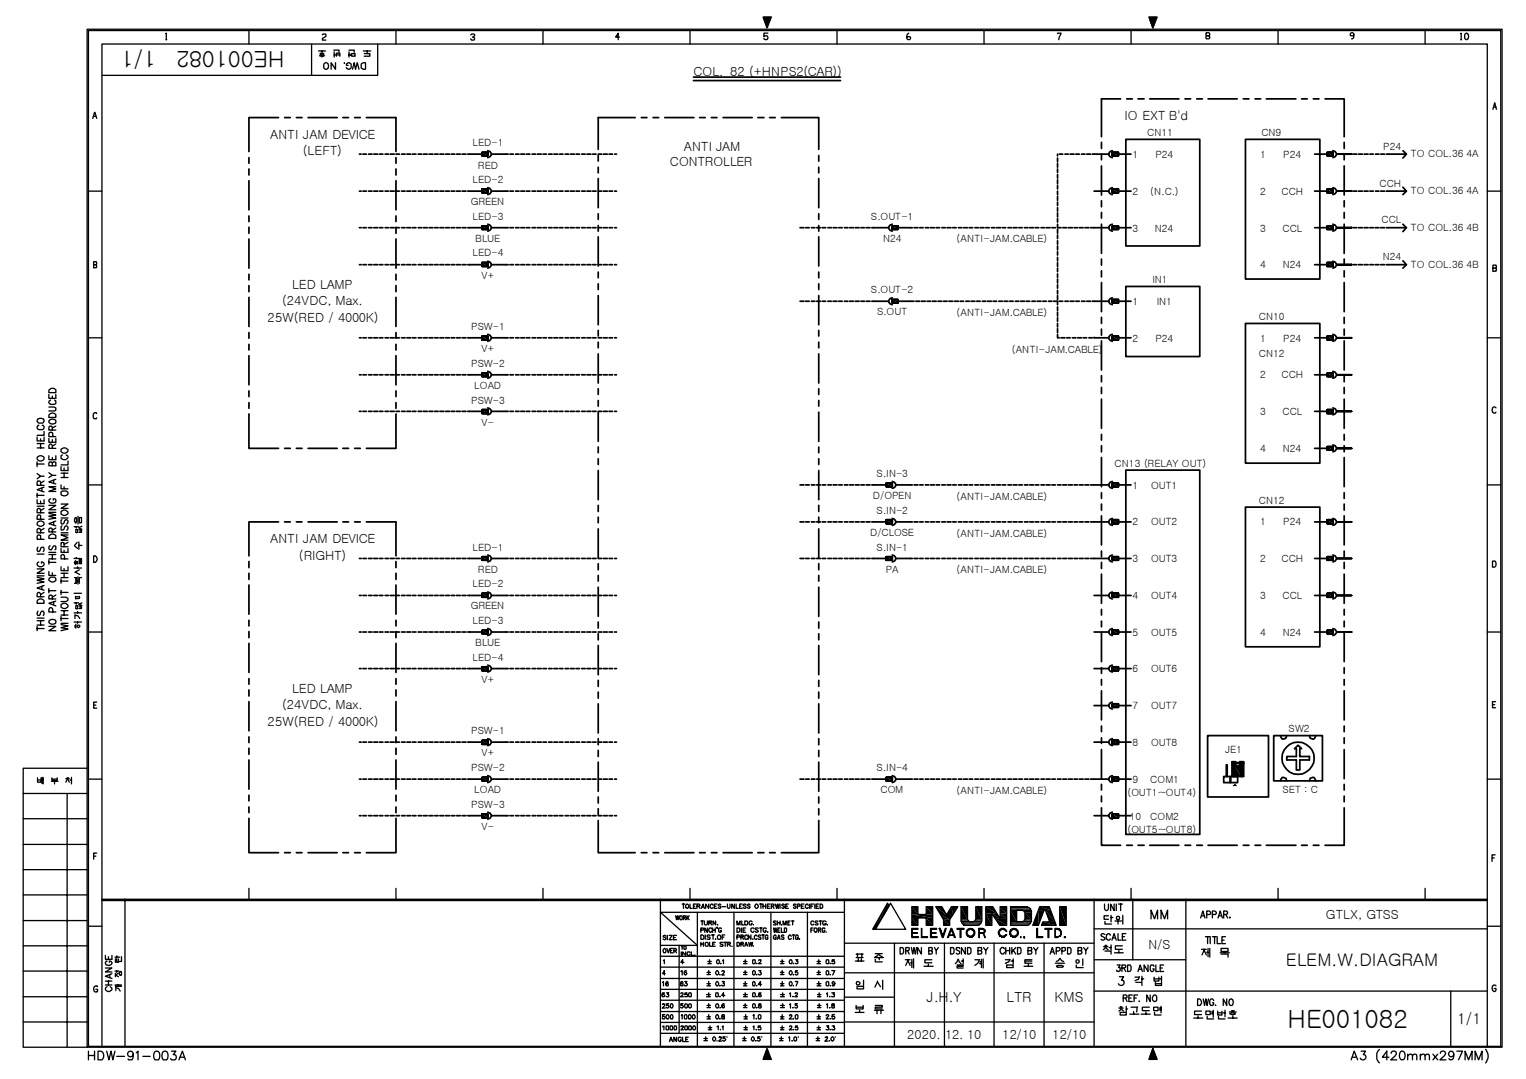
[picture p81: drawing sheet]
<svg xmlns="http://www.w3.org/2000/svg" width="297mm" height="210mm" viewBox="0 0 297 210" stroke-linecap="round" stroke-linejoin="round" font-family="sans-serif">
<defs><g id="words">
<text font-size="4.9" x="250.6" y="200">HE001082</text>
<g font-size="4.4">
<text x="30.4" y="10" transform="rotate(180 30.4 10)">1/1</text>
<text x="55.4" y="10" transform="rotate(180 55.4 10)">HE001082</text>
</g>
<text font-size="3.4" x="250.3" y="188">ELEM.W.DIAGRAM</text>
<text font-size="3" x="283.7" y="199.2">1/1</text>
<g font-size="2.7">
<text x="180.4" y="195">J.H.Y</text>
<text x="195.9" y="195">LTR</text>
<text x="205.3" y="195">KMS</text>
</g>
<g font-size="2.5">
<text x="135" y="14.7">COL. 82 (+HNPS2(CAR))</text>
<text x="218.9" y="23.3">IO EXT B'd</text>
<text x="52.6" y="27.1">ANTI JAM DEVICE</text>
<text x="133.1" y="29.4">ANTI JAM</text>
<text x="59" y="30.2">(LEFT)</text>
<text x="130.4" y="32.4">CONTROLLER</text>
<text x="54.9" y="59.4">(24VDC, Max.</text>
<text x="56.8" y="56.1">LED LAMP</text>
<text x="52.1" y="62.6">25W(RED / 4000K)</text>
<text x="52.6" y="105.7">ANTI JAM DEVICE</text>
<text x="58.2" y="108.9">(RIGHT)</text>
<text x="56.8" y="134.8">LED LAMP</text>
<text x="52.1" y="141.2">25W(RED / 4000K)</text>
<text x="54.9" y="138">(24VDC, Max.</text>
<text x="258.1" y="178.8">GTLX, GTSS</text>
<text x="223.5" y="184.6">N/S</text>
<text x="176.6" y="202">2020. 12. 10</text>
<text x="195.1" y="202">12/10</text>
<text x="204.8" y="202">12/10</text>
</g>
<g font-size="1.9">
<text x="92" y="28.5">LED-1</text>
<text x="223.3" y="26.4">CN11</text>
<text x="245.6" y="26.4">CN9</text>
<text x="269.3" y="29.1">P24</text>
<text x="92" y="35.6">LED-2</text>
<text x="93" y="32.8">RED</text>
<text x="220.4" y="30.7">1</text>
<text x="224.9" y="30.7">P24</text>
<text x="245.3" y="30.7">1</text>
<text x="249.8" y="30.7">P24</text>
<text x="274.6" y="30.6">TO COL.36 4A</text>
<text x="91.6" y="39.9">GREEN</text>
<text x="220.4" y="37.9">2</text>
<text x="223.9" y="37.9">(N.C.)</text>
<text x="245.3" y="37.9">2</text>
<text x="249.5" y="37.9">CCH</text>
<text x="268.5" y="36.3">CCH</text>
<text x="274.6" y="37.8">TO COL.36 4A</text>
<text x="92" y="42.8">LED-3</text>
<text x="92.5" y="47">BLUE</text>
<text x="169.5" y="42.8">S.OUT-1</text>
<text x="171.9" y="47">N24</text>
<text x="186.2" y="47.2">(ANTI-JAM.CABLE)</text>
<text x="220.4" y="45.1">3</text>
<text x="224.8" y="45.1">N24</text>
<text x="245.3" y="45.1">3</text>
<text x="249.6" y="45.1">CCL</text>
<text x="268.9" y="43.4">CCL</text>
<text x="274.6" y="44.9">TO COL.36 4B</text>
<text x="92" y="49.9">LED-4</text>
<text x="245.3" y="52.2">4</text>
<text x="249.7" y="52.2">N24</text>
<text x="269.2" y="50.6">N24</text>
<text x="274.6" y="52.1">TO COL.36 4B</text>
<text x="93.8" y="54.2">V+</text>
<text x="169.5" y="57.1">S.OUT-2</text>
<text x="220.4" y="59.3">1</text>
<text x="224.3" y="55">IN1</text>
<text x="225.2" y="59.3">IN1</text>
<text x="91.7" y="64.2">PSW-1</text>
<text x="170.7" y="61.3">S.OUT</text>
<text x="186.2" y="61.5">(ANTI-JAM.CABLE)</text>
<text x="245.1" y="62.2">CN10</text>
<text x="91.7" y="71.4">PSW-2</text>
<text x="93.8" y="68.5">V+</text>
<text x="197" y="68.7">(ANTI-JAM.CABLE)</text>
<text x="220.4" y="66.5">2</text>
<text x="224.9" y="66.5">P24</text>
<text x="245.1" y="69.4">CN12</text>
<text x="245.3" y="66.5">1</text>
<text x="249.8" y="66.5">P24</text>
<text x="92.3" y="75.6">LOAD</text>
<text x="245.3" y="73.6">2</text>
<text x="249.5" y="73.6">CCH</text>
<text x="91.7" y="78.5">PSW-3</text>
<text x="93.8" y="82.8">V-</text>
<text x="245.3" y="80.8">3</text>
<text x="249.6" y="80.8">CCL</text>
<text x="245.3" y="87.9">4</text>
<text x="249.7" y="87.9">N24</text>
<text x="170.6" y="92.8">S.IN-3</text>
<text x="216.9" y="90.8">CN13 (RELAY OUT)</text>
<text x="220.4" y="95.1">1</text>
<text x="224.1" y="95.1">OUT1</text>
<text x="169.9" y="97.1">D/OPEN</text>
<text x="170.6" y="99.9">S.IN-2</text>
<text x="186.2" y="97.2">(ANTI-JAM.CABLE)</text>
<text x="245.1" y="98">CN12</text>
<text x="92" y="107.1">LED-1</text>
<text x="169.4" y="104.2">D/CLOSE</text>
<text x="170.6" y="107.1">S.IN-1</text>
<text x="186.2" y="104.4">(ANTI-JAM.CABLE)</text>
<text x="220.4" y="102.2">2</text>
<text x="224.1" y="102.2">OUT2</text>
<text x="245.3" y="102.2">1</text>
<text x="249.8" y="102.2">P24</text>
<text x="93" y="111.4">RED</text>
<text x="172.4" y="111.4">PA</text>
<text x="186.2" y="111.5">(ANTI-JAM.CABLE)</text>
<text x="220.4" y="109.4">3</text>
<text x="224.1" y="109.4">OUT3</text>
<text x="245.3" y="109.4">2</text>
<text x="249.5" y="109.4">CCH</text>
<text x="91.6" y="118.5">GREEN</text>
<text x="92" y="114.2">LED-2</text>
<text x="220.4" y="116.5">4</text>
<text x="224.1" y="116.5">OUT4</text>
<text x="245.3" y="116.5">3</text>
<text x="249.6" y="116.5">CCL</text>
<text x="92" y="121.4">LED-3</text>
<text x="92.5" y="125.7">BLUE</text>
<text x="220.4" y="123.6">5</text>
<text x="224.1" y="123.6">OUT5</text>
<text x="245.3" y="123.6">4</text>
<text x="249.7" y="123.6">N24</text>
<text x="92" y="128.5">LED-4</text>
<text x="220.4" y="130.8">6</text>
<text x="224.1" y="130.8">OUT6</text>
<text x="93.8" y="132.9">V+</text>
<text x="220.4" y="137.9">7</text>
<text x="224.1" y="137.9">OUT7</text>
<text x="91.7" y="142.8">PSW-1</text>
<text x="250.8" y="142.4">SW2</text>
<text x="93.8" y="147.2">V+</text>
<text x="220.4" y="145.1">8</text>
<text x="224.1" y="145.1">OUT8</text>
<text x="238.4" y="146.4">JE1</text>
<text x="91.7" y="150">PSW-2</text>
<text x="92.3" y="154.3">LOAD</text>
<text x="170.6" y="150">S.IN-4</text>
<text x="171.4" y="154.3">COM</text>
<text x="186.2" y="154.4">(ANTI-JAM.CABLE)</text>
<text x="219.5" y="154.8">(OUT1~OUT4)</text>
<text x="220.4" y="152.2">9</text>
<text x="223.9" y="152.2">COM1</text>
<text x="249.6" y="154.4">SET : C</text>
<text x="91.7" y="157.2">PSW-3</text>
<text x="93.8" y="161.5">V-</text>
<text x="219.5" y="162">(OUT5~OUT8)</text>
<text x="219.9" y="159.4">10</text>
<text x="223.9" y="159.4">COM2</text>
</g>
</g></defs>
<g fill="none" stroke="#000" stroke-width=".25">
<path d="M17 5.7h275.4v198h-275.4zM17.2 5.9h274.9v197.7h-274.9zM32.3 6.5l.1-.1v1.3M32.3 7.7h.2M48.5 5.9v2.7M60.6 8.6v6.1M62 9.9h1.4M62.2 10.9h1M62.3 10.6h.7M62.5 11h.4M62.5 10.3l-.2 .2M62.5 10.4h.4"/>
<path d="M62.7 9.9v.4M62.8 6.8a.37 .37 0 0 1 .4-.2 .37 .37 0 0 1 .2 .4l-.6 .5v.3h.6M62.9 10.3l.1 .1M62.9 10.4v.1M63.1 12.4a.54 .54 0 0 1 .7 0 .54 .54 0 0 1 .1 .7 .48 .48 0 0 1-.7 .3 .48 .48 0 0 1-.2-.7zM65 9.8h1v.4M65.1 10.7h.2M65.1 10.1v1M65.3 12.2v1.3l-.8-1.3v1.3M65.5 10.9v-.6h.7v.6M65.5 10.7h.7M67 12.2l.1 .1z"/>
<path d="M67.8 12.7h-.4a.5 .5 0 0 1 .7-.5 .5 .5 0 0 1 .3 .8 .47 .47 0 0 1-.4 .5 .47 .47 0 0 1-.6-.4M67.9 9.8h1v.4M67.9 10.8h.4M67.9 10.6h.4M67.9 10.1v1M68.4 10.4h.7v.5h-.7zM68.6 13.5l.3-1.3 .3 1.3 .3-1.3 .4 1.3M70.4 12.4l.7-.2v1.3a.76 .76 0 0 1-.8-.4zM70.7 9.9h1.5M70.9 10.4h1.1v.5h-1.1M71.5 9.9v.4M73.5 8.6v6.1h-53.7"/>
<path d="M77.1 5.9v2.7M91.6 6.8l.2-.2h.4l.2 .2-.2 .3-.2 .1M92.1 7.2h.1l.2 .3-.2 .3h-.4l-.2-.3M105.7 5.9v2.7M120.6 7.2h-.8l.5-.8v1.3M134.3 5.9v2.7M148.5 3.3h1.6l-.8 2.1zM148.8 3.3l-.2 .3M149.1 3.3l-.4 .4M149.5 6.4h-.8v.7l.3-.1a.39 .39 0 0 1 .5 .3 .39 .39 0 0 1-.3 .4l-.4-.1-.1-.1M149.5 5.2l-.2 .1M149.5 3.3l-.7 .7"/>
<path d="M149.6 4.7l-.4 .4M149.7 3.3l-.8 .9M149.8 4.2l-.7 .6M150 3.7l-1 1M150.1 3.3l-1.1 1.1M162.9 5.9v2.7M176.9 6.4a.67 .67 0 0 0-.4 .7 .67 .67 0 0 0 .5 .6 .36 .36 0 0 0 .1-.6 .36 .36 0 0 0-.6 .2M191.5 5.9v2.7M205.9 6.5l.6-.1-.4 1.3M220.2 5.9v2.7M223.6 3.3h1.6l-.8 2.1zM223.8 3.3l-.1 .1"/>
<path d="M224.1 3.3l-.3 .4M224.4 3.3l-.5 .6M224.5 5.3l-.1 .1M224.6 4.9l-.3 .3M224.7 3.3l-.8 .8M224.8 4.4l-.6 .6M225 4l-.9 .8M225 3.3l-1 1M225.2 3.5l-1.1 1.1M234.8 6.4a.39 .39 0 0 1 .6 0 .39 .39 0 0 1-.1 .6 .4 .4 0 0 1-.5-.1 .4 .4 0 0 1 0-.5zM235 7l-.3 .2 .1 .3h.5l.2-.3-.4-.2M248.8 5.9v2.7"/>
<path d="M263.5 6.7a.33 .33 0 0 1-.4 .2 .33 .33 0 0 1-.2-.5h.2a.65 .65 0 0 1 .5 .5 .65 .65 0 0 1-.3 .6h-.2M277.4 5.9v2.7M284.3 6.5l.1-.1v1.3M284.3 7.7h.2M285.2 6.6l.2-.2a.68 .68 0 0 1 .5 .7 .68 .68 0 0 1-.5 .6 .85 .85 0 0 1-.2-1.1zM17.2 37.2h2.6M18.1 23l.3-1.1 .4 1.1M18.1 22.6h.6M289.5 37.2h2.6M290.6 21.3l.3-1.3 .4 1.3M290.7 20.8h.5M18.2 51.5h.5v-.6h-.5v1.2h.5l.1-.4-.2-.2"/>
<path d="M290.6 52.2h.6v-.6h-.6v1.2h.6l.1-.4-.1-.2h-.2M9.5 79.2h1l.4 .1v.5l-.2 .1h-1.2M9.5 76.7v.8h1.4v-.8M9.6 75.8a.75 .75 0 0 1 1.3 .2v.4h-1.4zM9.8 77.8a.43 .43 0 0 0-.3 .5 .43 .43 0 0 0 .5 .4h.4a.45 .45 0 0 0 .5-.3 .45 .45 0 0 0-.3-.6M10.2 77.1v.4M17.2 65.7h2.6M289.5 65.7h2.6M291.2 79.3a.43 .43 0 0 0-.5-.1 .43 .43 0 0 0-.3 .5 .47 .47 0 0 0 .2 .5 .47 .47 0 0 0 .6 0M7.2 89a.73 .73 0 0 1 .8-.4 .73 .73 0 0 1 .6 .7 .7 .7 0 0 1-.8 .4 .7 .7 0 0 1-.6-.7zM7.2 97.2v.8h1.4v-.8M7.2 92.1l.7 .5-.7 .5"/>
<path d="M7.2 85v.8h1.4v-.8M7.2 89.8v1M7.2 95.9v.9M7.2 98.5h1.4M7.2 96.4h1.4M7.2 90.3h1.4M7.2 87.1h1.4M7.2 86.3h1.4M7.4 81.5l.7-.1a.47 .47 0 0 1 .5 .4 .47 .47 0 0 1-.5 .5l-.7-.1-.2-.2zM7.6 82.7a.43 .43 0 0 0-.4 .5 .43 .43 0 0 0 .5 .4h.4a.43 .43 0 0 0 .5-.4 .43 .43 0 0 0-.4-.5M7.9 99.8l-.1-.8h-.5l-.1 .8h1.4M7.9 94.4l-.1-.7-.5-.1-.1 .8h1.4"/>
<path d="M7.9 85.4v.4M7.9 86.3v.8M7.9 97.5v.5M7.9 92.6h.7M8.2 94.9v.6M8.6 94.8l-1.4 .5 1.4 .4M8.6 83.9v.8h-1.4M8.6 98.9l-.7 .4M8.6 93.6l-.7 .4M9.5 99.8l1.4 .4-1.4 .2 1.4 .4-1.4 .2M9.5 98.3h1.4l-1.4 .9h1.4M9.5 92l.7 .5-.7 .4"/>
<path d="M9.5 88.7v.7h1.4v-.7M9.5 85.3v.7h1.4v-.7M9.5 99.7h1.4M9.6 80.6a.75 .75 0 0 1 1.3 .2v.4h-1.4zM9.8 81.6a.68 .68 0 0 1 .7 0 .68 .68 0 0 1 .4 .6 .76 .76 0 0 1-.8 .3 .76 .76 0 0 1-.6-.6zM9.8 97l-.3 .3a.73 .73 0 0 0 .6 .6 .73 .73 0 0 0 .8-.3v-.4l-.2-.2h-.3v.3M10.2 90.1l.2-.3 .5 .1v.7h-1.4l.1-.7h.5l.1 .7M10.2 87.2l-.1-.7-.3-.1-.3 .3v.5h1.4M10.2 83.7l-.1-.7-.4-.1-.2 .3v.5h1.4M10.2 85.5v.5M10.2 89v.4M10.2 92.5h.7"/>
<path d="M10.3 84.9l-.1-.7h-.6l-.1 .7h1.4M10.4 93.4v.6M10.9 94.7h-1.4l1.4 .4-1.4 .5h1.4M10.9 93.2l-1.4 .5 1.4 .5M10.9 86.4l-.7 .4M10.9 82.9l-.7 .3M11.9 99.5a.76 .76 0 0 1 .8-.3 .76 .76 0 0 1 .5 .7 .82 .82 0 0 1-1.3 0zM11.9 95.7a.97 .97 0 0 1 1.3 .2 .73 .73 0 0 1-.6 .6 .73 .73 0 0 1-.7-.4zM11.9 87.4a.76 .76 0 0 1 .8-.3 .76 .76 0 0 1 .5 .6 .74 .74 0 0 1-.6 .5 .74 .74 0 0 1-.7-.5zM11.9 98.1h1.3l-1.3 .8h1.3M11.9 94.3v.8h1.3M11.9 90.8v.7h1.3v-.7"/>
<path d="M11.9 92.9h1.3M11.9 92h1.3M12.1 88.5a.5 .5 0 0 0-.2 .6 .5 .5 0 0 0 .5 .3h.3l.5-.2v-.5l-.3-.2M12.5 91v.5M12.5 92v.9M12.5 94.7v.4M13.2 89.7v.7h-1.3M17.2 94.3h2.6M18.8 80.4a.38 .38 0 0 0-.5-.1 .38 .38 0 0 0-.2 .5v.4l.2 .3h.4l.1-.2M289.5 94.3h2.6M7.2 112.3l1.4 .3-1.4 .3 1.4 .3-1.4 .3M7.2 110.7h1.4l-1.4 .8h1.4"/>
<path d="M7.2 112h1.4M7.2 107.8h1.4M7.3 116.8a.72 .72 0 0 1 .9-.2 .72 .72 0 0 1 .4 .8h-1.4zM7.3 101.6a.66 .66 0 0 1 .8-.2 .66 .66 0 0 1 .4 .7 .71 .71 0 0 1-.8 .3 .71 .71 0 0 1-.5-.6zM7.4 118.9l-.2 .3 .2 .5 .4-.1 .1-.5 .3-.2a.47 .47 0 0 1 .4 .3 .47 .47 0 0 1-.2 .5M7.4 106.4l-.1 .1a.56 .56 0 0 0 .1 .8l.3-.1 .3-.7h.5a.56 .56 0 0 1-.1 .8M7.6 109.3a.48 .48 0 0 0-.4 .6 .48 .48 0 0 0 .5 .4h.4a.47 .47 0 0 0 .5-.5 .47 .47 0 0 0-.5-.5v.3M7.9 116.1l-.1-.7-.2-.2-.3 .1-.1 .8h1.4M7.9 104.9v-.7h-.6l-.1 .7h1.4M7.9 103.6l-.1-.7h-.5l-.1 .7h1.4M7.9 101v-.7h-.6l-.1 .7h1.4M8.2 114.1v.6"/>
<path d="M8.6 113.9l-1.4 .5 1.4 .4M8.6 115.2l-.7 .5M8.6 102.8l-.7 .4M9.5 111.2v.7h1.4M9.5 114.9h1.4M9.5 109v.7M9.5 114.5v.8M9.5 109.4h1.4M9.5 108.7h1.4M9.5 107.9h1.4M9.5 107.5h1.4M9.6 104.2a.75 .75 0 0 1 1.3 .1v.4h-1.4z"/>
<path d="M9.8 112.4l.2-.1a.63 .63 0 0 1 .9 .2 .69 .69 0 0 1-.5 .7 .69 .69 0 0 1-.8-.2l-.1-.4zM9.8 106.2l-.3 .2 .1 .5h.4l.3-.5a.36 .36 0 0 1 .6-.1v.6h-.2M10.2 116.5l-.1-.7h-.5l-.1 .7h1.4M10.2 103.5l-.1-.7h-.5l-.1 .7h1.4M10.2 107.9v.8M10.2 111.4v.5M10.3 119.1l-.1-.7-.4-.2-.3 .3v.6h1.4M10.4 101.5v.6M10.4 117.1v.5M10.9 116.9l-1.4 .5 1.4 .5M10.9 101.4l-1.4 .5 1.4 .4M10.9 115.8l-.7 .4"/>
<path d="M10.9 102.7l-.7 .4M11.9 117.6a.76 .76 0 0 1 .8-.3 .76 .76 0 0 1 .5 .7 .74 .74 0 0 1-.6 .4 .74 .74 0 0 1-.7-.4zM11.9 116.2h.9a.42 .42 0 0 1 .4 .4 .42 .42 0 0 1-.4 .4h-.9M11.9 110.3v.7h1.3v-.7M11.9 106.7v.8h1.3v-.8M11.9 112.6v.9M11.9 114.8v.9M11.9 119.9v.8M11.9 119.6h1.3M11.9 118.8h1.3M11.9 115.2h1.3M11.9 113h1.3"/>
<path d="M11.9 112.4h1.3M11.9 111.5h1.3M11.9 103.6h1.3M11.9 100.8h1.3M12.1 102.3l-.2 .2v.6h.2h.3l.2-.6 .2-.2a.44 .44 0 0 1 .4 .3 .44 .44 0 0 1-.2 .5M12.1 101.1l-.2 .1v.6l.2 .2 .4-.3 .1-.5h.6a.52 .52 0 0 1-.2 .8M12.5 106.4v-.8h-.6v.8h1.3M12.5 107v.5M12.5 110.6v.4M12.5 111.5v.9M12.5 118.8v.8M12.6 108.7l-.1-.7h-.5l-.1 .7h1.3"/>
<path d="M13.2 104.1h-1.3l1.3 .5-1.3 .5h1.3M13.2 105.5l-.7 .4M14.4 119.2h1.5M14.4 117.3h.9M14.4 115.4h1.5M14.4 110.5h1.5M14.4 108.6h.9M14.4 102.5h.9M14.5 112.4h.4v1.1h-.4M14.5 100.9v.5M14.5 109.3v.3M14.5 106.2l.6 .5"/>
<path d="M14.6 111.4l.9 .4M14.6 101.4l.1 .3h.1M14.7 109.1v.7M14.8 117.9h.3v.5l-.2 .1-.1-.1zM14.8 116v.5M14.8 103.1h.3v.5h-.2h-.1zM14.8 112.4v1.1M14.8 100.7v.2M14.8 102.5v.2M14.8 108.5v.1M14.8 117.3v.2M14.8 116.1h.6"/>
<path d="M14.8 116.4h.6M14.8 109.2h.4M14.8 109.7h.4M14.8 100.7h-.1l-.1 .2M14.8 101.4v.3M14.9 100.9v.5M14.9 109.3v.4M15 113h.2M15 105.5l-.5 .6M15.1 109.3v.4M15.1 110.3v.2M15.1 119v.2"/>
<path d="M15.2 100.4v1.6M15.2 112.2v1.4M15.4 117.9h.5v.5h-.5M15.4 103.1h.5v.5h-.5M15.4 105.4v1.5M15.4 106.1h.5M15.4 102.7l.5 .3M15.4 100.7h.5v1h-.5zM15.4 116v.4M15.4 110.8l-.7 .5M15.6 103.1v.5M15.6 117.9v.5"/>
<path d="M15.9 112.4h-.5v1.1M15.9 108.6v1.1h-.3v-1.1h-.2v1.1M15.9 117.3l-.5 .2 .5 .3M15.9 102.4l-.5 .2M18.2 108.1a.64 .64 0 0 1 .7 .7 .64 .64 0 0 1-.7 .6zM290.5 109.1h.5a.7 .7 0 0 1 .2 .8 .7 .7 0 0 1-.7 .4zM7.2 122.3h1.4M7.2 121.8v.9M7.2 121.6h1.4M7.2 120.7h1.4M7.2 120.2h1.4M7.9 120.7v.9"/>
<path d="M9.5 121.8h1.4l-1.4 .9h1.4M9.8 120.6a.68 .68 0 0 1 .7-.1 .68 .68 0 0 1 .4 .7 .76 .76 0 0 1-.8 .2 .76 .76 0 0 1-.6-.6zM11.9 121.5l1.3 .3-1.3 .3 1.3 .3-1.3 .3M11.9 121.3h1.3M11.9 120.3h1.3M14.4 121h1.5M14.6 120.3v-.7l.6 .2 .3 .5M14.6 121.7v.3M14.8 121.4v.8M15 121.7h.5v.2l-.2 .2-.3-.2zM15.1 121v.3M17.2 123h2.6"/>
<path d="M18.2 137.2h.5M18.8 136.6h-.6v1.2h.6M289.5 123h2.6M290.5 137.1h.4M291.1 136.5h-.6v1.2h.6M4.5 154.4h12.5M4.5 159.3h12.5M7.3 151.3v.9h.7v-.9M7.3 151.7h.7M8.2 151.2v1.2M8.2 151.7h.2M8.4 151.2v1.3"/>
<path d="M10 152h1.3M10.1 151.3v.5h1v-.5M10.1 151.6h1M10.6 152v.5M12.8 151.5h.7M12.8 152.2l.4-.7 .3 .7M13.1 154.4v49.3M13.1 151.3h.2M13.7 151.7h.2M13.9 151.2v1.3M17 149.5h-12.5v54.2h12.5M17.2 151.6h2.6"/>
<path d="M289.5 151.6h2.6M4.5 174.1h12.5M4.5 179.1h12.5M4.5 169.2h12.5M4.5 164.3h12.5M18.2 166.6h.5M18.8 166h-.6v1.1M19.8 175.2h269.7M19.8 174.9h269.7M24.3 174.9v28.7M48.5 172.8v2.1M77.1 172.8v2.1"/>
<path d="M105.7 172.8v2.1M128.6 174.9v28.7M131.5 178.2l.2 .7 .2-.7 .1 .7 .2-.7M132.4 178.2h.2a.56 .56 0 0 1 .1 .7h-.1a.43 .43 0 0 1-.3-.3 .43 .43 0 0 1 .1-.4zM132.8 175.9h.5M133 178.5h.4l.1-.3h-.5v.7M133 175.9v.8M133.2 178.5l.3 .4M133.6 176a.35 .35 0 0 1 .5 .4 .35 .35 0 0 1-.6 .1v-.4zM133.7 178.2v.7M133.8 178.5l.3 .4M134.1 178.2l-.4 .5"/>
<path d="M134.3 175.9v.8h.4M134.3 172.8v2.1M135 176.3h.2M135.5 175.9h-.5v.8h.5M135.7 176.3h.4l.2-.3-.2-.1h-.4v.8M135.7 177.5v26.1M136 176.3l.3 .4M136.4 179.2h.5M136.5 176.7l.3-.8 .3 .8M136.6 176.5h.4M136.7 179.2v.7M137.1 179.2v.6l.2 .1 .4-.1v-.6"/>
<path d="M138 175.9v.8l-.6-.8v.8M138 179.5h.5v-.2l-.5-.1v.7M138.2 179.5l.3 .4M138.8 176.1a.34 .34 0 0 0-.5-.1 .34 .34 0 0 0 0 .5l.2 .2 .3-.2M139.1 176.3h.3M139.3 179.2v.7l-.5-.7v.7M139.6 175.9h-.5v.8h.5M139.6 179.8l.1 .1M140.3 176l-.1-.1-.4 .1 .5 .4-.1 .2-.2 .1-.2-.2M140.6 176.4h.7M141.6 175.9v.6l.2 .2 .3-.2v-.6M142.9 177.5v26.1"/>
<path d="M142.9 175.9v.8l-.5-.8v.8M143.3 175.9v.8h.4M143.5 179.9v-.7l.2 .7 .3-.7v.7M144 176.3h.2M144.4 179.2v.7h.4M144.5 175.9h-.5v.8h.5M145 179.2l.5 .1 .1 .4-.2 .2h-.4zM145.2 176l-.1-.1-.5 .1 .6 .5-.1 .2-.5-.2M146 176l-.2-.1-.3 .1 .5 .4-.1 .2-.2 .1-.2-.2M146.4 179.3l-.4-.1-.2 .1v.4a.3 .3 0 0 0 .3 .2 .3 .3 0 0 0 .3-.2h-.2M146.7 179.8v.1M147.1 176a.38 .38 0 0 1 .5 .1 .38 .38 0 0 1-.2 .5 .38 .38 0 0 1-.5-.1 .38 .38 0 0 1 .2-.5z"/>
<path d="M147.9 175.9h.5M148.1 175.9v.8M148.5 175.9v.8M148.5 176.3h.5M149 175.9v.8M149.4 176.3h.3M149.9 175.9h-.5v.8h.5M150.1 177.5v26.1M150.1 176.3l.6-.1v-.2l-.6-.1v.8M150.4 176.3l.3 .4M150.9 175.9l.3 .8 .1-.8 .2 .8 .2-.8M151.1 179.3l-.4-.1a.39 .39 0 0 0 .4 .5l-.1 .2-.4-.1"/>
<path d="M151.3 179.2v.7M151.3 179.5h.5M151.8 175.9v.8M151.8 179.2v.7M152.1 179.8l.1 .1M152.4 179.9v-.7l.4 .7 .2-.7v.7M152.7 176l-.2-.1-.3 .1 .5 .4-.1 .2-.3 .1-.1-.2M152.9 176.3h.4M153.4 179.5h.2M153.4 175.9h-.5v.8h.5M153.8 179.2h-.4v.7h.4M154 179.2h.5"/>
<path d="M154.3 179.2v.7M155 176l-.2-.1-.3 .1v.2l.5 .3-.2 .2-.3-.2M155.2 176.3h.4l.1-.3-.5-.1v.8M156 176.3h.3M156.5 175.9h-.5v.8h.5M157.2 177.5v26.1M157.3 176.1a.34 .34 0 0 0-.5-.1 .34 .34 0 0 0 0 .5l.2 .2 .3-.2M157.6 175.9v.8M157.8 176.3h.4M158.4 175.9h-.6v.8M158.4 179.3a.32 .32 0 0 0-.3-.1 .32 .32 0 0 0-.3 .2v.3a.32 .32 0 0 0 .3 .2 .32 .32 0 0 0 .3-.1M158.6 175.9v.8"/>
<path d="M158.9 176.3h.3M159.2 179.3h-.5l.1 .2 .4 .2-.1 .2-.4-.1M159.4 175.9h-.5v.8h.5M159.5 179.2h.5M159.6 175.9h.3a.45 .45 0 0 1 .2 .5 .45 .45 0 0 1-.5 .3zM159.7 179.2v.7M160.8 179.3a.37 .37 0 0 0-.4-.1 .37 .37 0 0 0-.3 .2v.3a.35 .35 0 0 0 .4 .2 .35 .35 0 0 0 .3-.2h-.2M161.1 179.8v.1M162.9 172.8v2.1M164.4 174.9v28.7zM164.4 177.5h-35.8l7.1 6.4h-7.1M172.7 175.7l.4 .5-2.7 4.6h-.5z"/>
<path d="M173.3 175.7l3 5.1h-5.9zM177.5 176.4h1.2v1.5h1.6v-1.5h1.3v3.6h-1.3v-1.4h-1.6v1.4h-1.2zM182.1 176.4h1.2l1 1.6 .9-1.6h1.3l-1.6 2.5v1.1h-1.2v-1.1zM187.1 179.3v-2.9h1.2v2.5l.4 .4M187.1 179.3l.3 .5 .5 .2h2.4l.3-.1 .4-.3v-.3M188.7 179.3h.8M189.9 178.9l-.1 .3-.3 .1M189.9 178.9v-2.5h1.2v2.9M191.5 172.8v2.1M191.9 176.4h1.3l1.5 2.3v-2.3h1.2v3.6h-1.3l-1.5-2.3v2.3h-1.2zM199.1 177.1l.2 .1 .1 .3M199.1 177.1h-1.2v2.2h1.2"/>
<path d="M199.4 178.9l-.1 .3-.2 .1M199.5 177.5v1.4M199.9 176.5l.7 .3 .1 .4M199.9 176.4h-3.2v3.6h3.2l.4-.1 .3-.3 .1-.3M200.8 177.2v2.1M202.4 176.4h1.8l1.4 3.6h-2.9l.3-.7h1.3l-.8-2.2h-.3l-1.1 2.9h-1.1zM206.3 176.4h1.2v3.6h-1.2zM213 174.9v28.7M215 175.9v.8l.3 .4 .4-.1 .1-.3v-.8M215.1 179.3v.5h1.3M215.8 178.2h-.9v.6h.9M216.3 178.1v1.2"/>
<path d="M216.3 178.5h.3M216.9 175.9v1.2l-.7-1.2v1.2M217 179.2h1.3M217.3 175.9v1.2M217.4 178.3h.5M217.4 178.8h.5M217.4 178.4v.3M217.6 179.2v.6M217.7 175.9h.8M217.9 178.4v.3M218.1 175.9v1.2M218.6 178.1v1.7"/>
<path d="M220.2 172.8v2.1M220.5 174.9v11.8M224.1 178.7v-1.6l.6 1.6 .6-1.6v1.6M226 178.7v-1.6l.7 1.6 .6-1.6v1.6M230.8 174.9v28.7M233.7 178.6l.4-1.4 .5 1.4M233.9 178.2h.5M234.9 177.9h.6l.2-.4-.3-.3h-.5v1.4M236 177.9h.6l.2-.4-.4-.3h-.4v1.4M237.1 178.6l.4-1.4 .4 1.4M237.3 178.2h.5M238.2 177.9l.7-.1v-.5l-.7-.1v1.4"/>
<path d="M238.6 177.9l.4 .7M239.4 178.4v.2l.1-.1M248.8 172.8v2.1M277.4 172.8v2.1M290.4 166.9h.5M291 166.3h-.6v1.3M4.5 188.9h12.5M4.5 184h12.5M4.5 198.8h12.5M4.5 193.9h12.5M17.2 180.2h2.6M19 192a.43 .43 0 0 0-.5-.2 .43 .43 0 0 0-.3 .5v.2a.42 .42 0 0 0 .3 .5 .42 .42 0 0 0 .5-.2v-.3h-.3"/>
<path d="M20.5 188.3h1.3l-1.3 .8h1.3M20.5 185.9v.7h1.3v-.7M20.5 191.6h1.3M20.5 190.9h1.3M20.9 192a.53 .53 0 0 0-.2 .8 .53 .53 0 0 0 .8-.1 .4 .4 0 0 0 .3-.4 .4 .4 0 0 0-.4-.3M20.9 187a.43 .43 0 0 0-.4 .5 .43 .43 0 0 0 .5 .3 .47 .47 0 0 0 .7-.2 .47 .47 0 0 0-.3-.6h-.1v.2M21.1 186.1v.5M21.1 190.9v.7M21.4 189.6v.6M21.8 189.4l-1.3 .5 1.3 .4M22.4 188.9h.7M22.4 191.6h1.3"/>
<path d="M22.4 186.2h.9M22.5 191.9h1.2M22.5 189.3v.7M22.5 192.1l.6 .2 .3 .5M22.5 192v.7M22.7 185.9v.3M22.7 188.9v.3M23 191.6v.3M23.1 186.5v.7h-.4v-.7h-.2v.7M23.1 189.3l-.6 .4 .6 .3M23.2 189.1v.5M23.3 189.6l.3 .2"/>
<path d="M23.5 189l.1 .2M23.6 189l-.3 .2M23.6 189.6l-.1 .2M23.7 186.1v.9h-.5M23.7 189.1v.5M128.6 198.9h35.8M128.6 186h35.8M128.6 188.1h35.8M128.6 190.3h35.8M128.6 192.5h35.8M128.6 194.6h35.8M128.6 196.8h35.8"/>
<path d="M129 199.7l.2-.1v.7M129 195.4v-.1a.26 .26 0 0 1 .3 0 .26 .26 0 0 1 .1 .3l-.5 .5h.6M129 191.1l.1-.2v.9M129.1 184.7a.31 .31 0 0 1 .4-.1 .31 .31 0 0 1 .2 .4l-.3 .3a.43 .43 0 0 1-.3-.6zM129.1 186.9l.2-.2v.8M129.3 193.2l-.2-.1a.43 .43 0 0 0-.2 .7l.3 .1 .2-.2-.3-.3-.2 .2M129.4 197.4h-.4v.4l.3-.1 .2 .2-.1 .2-.4 .1-.1-.2M129.5 189.4h-.5l.3-.6v.9M129.7 182.1l-.2-.1-.4 .1v.2l.6 .2-.2 .3-.4-.2M129.7 199.6h.4l.1 .1-.1 .6h-.4zM129.7 193.1h.5l-.3 .3a.26 .26 0 0 1 .3 .2 .26 .26 0 0 1-.2 .3l-.3-.1M129.8 184.5l.3 .8 .3-.8"/>
<path d="M129.9 197.4a.45 .45 0 0 1 .3 .4 .45 .45 0 0 1-.2 .4h-.2l-.1-.3zM129.9 182v.8M130.1 191.1l-.2-.2a.45 .45 0 0 0-.3 .4 .45 .45 0 0 0 .2 .5 .25 .25 0 0 0 .3-.3 .25 .25 0 0 0-.3-.2l-.2 .2M130.2 195.3h-.5v.3l.2-.1a.3 .3 0 0 1 .3 .3 .3 .3 0 0 1-.3 .3l-.2-.2M130.2 182h.6l-.6 .8h.6M130.5 199.6h.2a.41 .41 0 0 1 .2 .4 .41 .41 0 0 1-.2 .3h-.3zM130.5 184.9h.3M130.7 197.4a.45 .45 0 0 1 .3 .4 .45 .45 0 0 1-.2 .4l-.3-.2v-.5zM130.7 195.3a.38 .38 0 0 1 .3 .4 .38 .38 0 0 1-.4 .3l-.1-.6zM131 184.5h-.5v.8h.5M131.1 182.4h.3M131.2 184.9h.4l.1-.2-.2-.2h-.3v.8"/>
<path d="M131.3 199.6h.1a.41 .41 0 0 1 .3 .4 .41 .41 0 0 1-.3 .3h-.1l-.1-.3zM131.4 184.9l.3 .4M131.7 182h-.6v.8h.6M132.2 183.9v17.1M132.5 199.7l.1-.1h.4v.2l-.5 .5h.5M132.5 193.3l.1-.2 .4 .1-.1 .4-.5 .3h.6M132.5 189l.3-.2v.9M132.6 197.5l.2-.1v.8M132.6 184h.4M132.6 185.2v.7M132.8 184v.7M133 195.3h-.5v.3l.2-.1a.3 .3 0 0 1 .3 .3 .3 .3 0 0 1-.3 .3l-.3-.2"/>
<path d="M133 191.1l-.2-.2a.45 .45 0 0 0-.4 .4 .45 .45 0 0 0 .3 .5l.3-.1v-.3l-.3-.1-.3 .2M133.1 187.2h-.6l.4-.5v.8M133.3 197.5l.2-.1a.53 .53 0 0 1 0 .8h-.2l-.1-.2zM133.3 184a.34 .34 0 0 1 .3 .4 .34 .34 0 0 1-.4 .3l-.1-.5zM133.3 190.9h.4l-.2 .4h.1a.31 .31 0 0 1 .1 .4 .31 .31 0 0 1-.4 .1l-.1-.2M133.4 199.6h.1a.41 .41 0 0 1 .3 .4 .41 .41 0 0 1-.3 .3h-.2zM133.4 195.3h.1a.38 .38 0 0 1 .3 .4 .38 .38 0 0 1-.4 .3zM133.5 185.2v.7l-.6-.7v.7M133.6 188.9l-.1-.1a.47 .47 0 0 0-.3 .4 .47 .47 0 0 0 .3 .5l.2-.3-.2-.2h-.2l-.1 .2M133.7 193.1h-.3l-.1 .4a.31 .31 0 0 1 .5-.1 .31 .31 0 0 1-.1 .5l-.4-.1M134.1 197.5l.1-.1a.45 .45 0 0 1 .4 .4 .45 .45 0 0 1-.3 .4h-.2zM134.1 199.6h.2a.41 .41 0 0 1 .3 .4 .41 .41 0 0 1-.3 .3h-.2z"/>
<path d="M134.1 193.1h.4l.1 .2-.1 .6-.4-.1zM134.1 195.3a.35 .35 0 0 1 .5 .4 .35 .35 0 0 1-.5 .3zM134.3 185.3a.33 .33 0 0 0-.5 0 .33 .33 0 0 0 0 .5 .33 .33 0 0 0 .5-.1M134.6 185.2v.7h.5M134.9 197.5l.1-.1a.45 .45 0 0 1 .3 .4 .45 .45 0 0 1-.2 .4h-.2l-.2-.3zM135.2 185.8l.1 .1M136.4 181.9h.4a.47 .47 0 0 1 .2 .4 .47 .47 0 0 1-.2 .4h-.4zM136.4 180.9h.4l.1-.3-.5-.1v.9M136.4 183.3v.8M136.4 183.7h.5M136.9 183.3v.8M137.3 181.9v.8"/>
<path d="M137.5 193.9h.8M137.5 193.5h.8M137.6 197.8h.7M137.6 198.2h.7M137.6 195.6h.7M137.6 196h.7M137.6 191.4h.7M137.6 191.8h.7M137.6 189.2h.7M137.6 189.6h.7M137.7 180.5v.9l-.5-.9v.9M137.8 187h.7"/>
<path d="M137.8 187.5h.7M137.9 199.9h.6M138 188.8v.7M138 190.9v.8M138 193.1v.7M138 195.3v.6M138 197.4v.7M138.1 183.3v.8h.4M138.1 186.7v.7M138.2 182l-.2-.1-.3 .1-.1 .1 .6 .3v.2h-.6M138.2 199.6v.7M138.5 181.9h.6"/>
<path d="M138.5 180.7v-.2a.4 .4 0 0 0-.6 .4 .4 .4 0 0 0 .6 .4v-.2M138.7 180.9h.5M138.7 183.7h.4M138.7 180.5v.9M138.8 181.9v.8M139.2 183.3h-.5v.8h.5M139.2 180.5v.9M139.3 182.6v.1M139.4 193.1h.2a.41 .41 0 0 1 .2 .4 .41 .41 0 0 1-.2 .4l-.3-.1zM139.5 197.5l.1-.1a.45 .45 0 0 1 .3 .4 .45 .45 0 0 1-.3 .4h-.1l-.2-.3zM139.5 195.3a.35 .35 0 0 1 .4 .4 .35 .35 0 0 1-.4 .3l-.2-.2zM139.5 191l.1-.1a.45 .45 0 0 1 .3 .4 .45 .45 0 0 1-.3 .5h-.1l-.2-.4z"/>
<path d="M139.5 188.9a.35 .35 0 0 1 .4 .3 .35 .35 0 0 1-.4 .4l-.2-.3zM139.6 199.7l.2-.1v.7M139.6 180.4v.2M139.9 181.9a.4 .4 0 0 1 .4 .5 .4 .4 0 0 1-.7 .2v-.5zM140.1 189.6l.1 .1zM140.2 198.1v.1M140.2 193.8v.1M140.2 196h.1M140.2 191.7v.1M140.3 187.4v.1M140.4 180.7l-.2-.2a.42 .42 0 0 0-.4 .3 .42 .42 0 0 0 .2 .5h.3l.1-.3h-.2M140.5 197.5v.1a.47 .47 0 0 1 .5 .6l-.5-.1v-.2l.5-.2v-.2l-.3-.1z"/>
<path d="M140.5 189a.27 .27 0 0 1 .3-.1 .27 .27 0 0 1 .2 .3l-.5 .5h.5M140.6 199.7l.1-.1v.7M140.6 190.9h.4l-.3 .4 .3 .1v.3l-.4 .1-.1-.2M140.6 182.3h.3M140.7 186.9l.1-.2v.8M140.7 183.4h-.5v.3h.5v.4l-.5-.1M140.9 183.3h.6M141 195.3h-.2a.45 .45 0 0 0-.3 .3 .45 .45 0 0 0 .2 .5l.3-.2-.1-.3h-.2l-.2 .2M141.1 193.6h-.6l.3-.5v.8M141.1 181.9h-.5v.8M141.2 183.3v.8M141.6 183.7h.5l.1-.2-.1-.2h-.5v.8"/>
<path d="M141.8 183.7l.4 .4M142.4 184.1h.1M143.5 180.5a.45 .45 0 0 1 .6 .4 .45 .45 0 0 1-.6 .5zM143.5 183.3a.43 .43 0 0 1 .4 .3 .43 .43 0 0 1-.1 .5h-.3zM143.5 182.3h.4l.1-.3-.2-.1h-.3v.8M144.2 182.3h.4l.1-.3-.1-.1h-.4v.8M144.2 183.7h.4v-.4h-.4v.8M144.3 180.5v.9M144.5 182.3l.2 .4M144.5 183.7l.2 .4M144.6 180.9h.4M144.7 193.9h.8"/>
<path d="M144.7 193.5h.8M144.7 195.6h.7M144.7 196h.7M144.7 191.4h.7M144.7 191.8h.7M144.7 189.2h.7M144.7 189.6h.7M144.7 187h.7M144.7 187.5h.7M144.8 197.8h.7M144.8 198.2h.7M144.8 199.9h.7"/>
<path d="M145 184.1l.2-.8 .4 .8M145.1 186.7v.7M145.1 188.8v.7M145.1 190.9v.8M145.1 193.1v.7M145.1 195.3v.6M145.1 183.8h.3M145.1 180.5h-.5v.9h.5M145.1 197.4v.7M145.1 199.6v.7M145.5 182.1v-.1a.31 .31 0 0 0-.4 0 .31 .31 0 0 0-.1 .4l.1 .3h.3l.1-.1M145.7 183.3l.2 .8 .3-.8 .1 .8 .2-.8"/>
<path d="M146.2 181.9v.8l-.5-.8v.8M146.5 182.6l.1 .1M146.6 193.1h.2a.41 .41 0 0 1 .2 .4 .41 .41 0 0 1-.2 .4l-.3-.1zM146.6 195.3h.1a.38 .38 0 0 1 .3 .4 .38 .38 0 0 1-.4 .3zM146.6 191l.1-.1a.45 .45 0 0 1 .3 .4 .45 .45 0 0 1-.2 .5l-.3-.2zM146.6 188.9l.1-.1a.38 .38 0 0 1 .3 .4 .38 .38 0 0 1-.4 .4zM146.6 186.7h.3l.1 .2-.1 .6-.4-.1zM146.6 197.5l.2-.1v.8M146.6 199.7l.2-.1v.7M146.7 184v.1M146.8 180.7a.38 .38 0 0 0-.7 0 .38 .38 0 0 0 .2 .6l.3 .1 .2-.3M147.2 198.1l.1 .1"/>
<path d="M147.3 196h.1M147.3 191.7v.1M147.3 189.6h.1M147.3 187.4v.1M147.3 182.1v-.1a.31 .31 0 0 0-.4 0 .31 .31 0 0 0-.1 .4l.2 .3h.3v-.1M147.3 193.8v.1M147.6 197.5l.2-.1a.45 .45 0 0 1 .3 .4 .45 .45 0 0 1-.2 .4l-.3-.2zM147.6 180.6l-.5-.1v.4h.3l.2 .3-.3 .2-.3-.2M147.7 195.3v.2a.36 .36 0 0 1 .4 .2 .36 .36 0 0 1-.1 .4l-.3-.1-.1-.2 .4-.2 .1-.3zM147.7 188.8h.4l-.2 .4h.2a.31 .31 0 0 1-.1 .4 .31 .31 0 0 1-.4-.1M147.7 186.9l.1-.2h.3l-.1 .4-.4 .4h.6M147.9 180.5h.5"/>
<path d="M148 199.6h-.4v.3a.31 .31 0 0 1 .5 0 .31 .31 0 0 1-.1 .4h-.4M148.1 182l-.2-.1-.3 .1v.2l.5 .3-.1 .2-.4-.1M148.1 193.2v-.1a.4 .4 0 0 0-.5 .3 .4 .4 0 0 0 .3 .5h.1a.24 .24 0 0 0 .1-.4 .24 .24 0 0 0-.4 .1M148.1 180.5v.9M148.2 191.5h-.6l.4-.6v.9M148.3 181.9h.5M148.5 181.9v.8M149.1 180.7l-.1-.2a.4 .4 0 0 0-.5 .4 .4 .4 0 0 0 .5 .4l.1-.3h-.1M149.4 181.3l.1 .1zM149.5 182.1v-.1a.31 .31 0 0 0-.4 0 .31 .31 0 0 0-.1 .4l.1 .3h.3l.1-.3h-.2M150.6 180.5l.1 .9 .2-.9 .2 .9 .1-.9M151.1 182.1v-.1a.31 .31 0 0 0-.4 0 .31 .31 0 0 0-.1 .4l.1 .3h.3l.1-.3h-.2"/>
<path d="M151.3 182.7l.3-.8 .2 .8M151.4 182.5h.4M151.4 180.9h.3M151.8 180.5h-.4v.9h.4M151.9 193.9h.8M151.9 197.8h.7M151.9 198.2h.7M151.9 199.9h.7M151.9 193.5h.8M151.9 195.6h.8M151.9 196h.8M151.9 191.4h.7"/>
<path d="M151.9 191.8h.7M151.9 189.2h.7M151.9 189.6h.7M151.9 187h.7M151.9 187.5h.7M152.1 180.5v.9h.4M152.3 186.7v.7M152.3 188.8v.7M152.3 190.9v.8M152.3 197.4v.7M152.3 199.6v.7M152.3 193.1v.7"/>
<path d="M152.3 195.3v.6M152.6 182l-.2-.1-.3 .1v.2l.5 .3-.1 .2-.4-.1M152.7 180.5a.43 .43 0 0 1 .5 .3 .43 .43 0 0 1-.2 .5l-.3 .1zM153.7 191.1l.2-.2a.45 .45 0 0 1 .3 .4 .45 .45 0 0 1-.2 .5h-.2l-.2-.4zM153.7 189l.1-.1a.35 .35 0 0 1 .4 .3 .35 .35 0 0 1-.4 .4l-.2-.3zM153.7 197.6a.23 .23 0 0 1 .3-.2 .23 .23 0 0 1 0 .4l-.4 .4h.6M153.7 199.7a.22 .22 0 0 1 .3-.1 .22 .22 0 0 1 .1 .2l-.5 .5h.6M153.7 193.3l.2-.2v.8M153.7 195.4l.2-.1v.8M154 182.1a.34 .34 0 0 0-.5-.1 .34 .34 0 0 0 0 .6l.1 .1 .4-.1M154.2 181.9h.5M154.3 196l.1 .1z"/>
<path d="M154.4 189.6l.1 .1zM154.4 193.8v.1M154.5 198.1v.1M154.5 191.7v.1M154.5 187.4v.1M154.5 181.9v.8M154.8 197.5l.3-.1a.53 .53 0 0 1 0 .8h-.2l-.1-.2zM154.8 193.3v-.2l.4 .1-.1 .4-.4 .3h.5M154.8 190.9h.5l-.3 .9M154.9 186.7h.4l-.2 .3a.26 .26 0 0 1 .2 .2 .26 .26 0 0 1-.2 .3l-.3-.1M155.2 199.6h-.3l-.1 .3 .4-.1 .1 .5h-.5M155.2 195.3h-.4v.3a.29 .29 0 0 1 .4 .1 .29 .29 0 0 1-.1 .4l-.4-.2"/>
<path d="M155.2 188.8h-.3l-.1 .4a.31 .31 0 0 1 .5 .1 .31 .31 0 0 1-.3 .4l-.2-.2M155.4 182.1l-.2-.2a.48 .48 0 0 0-.3 .3 .48 .48 0 0 0 .2 .5h.2l.1-.1v-.2h-.2M155.6 182.6v.1M157.8 180.9h.3M158.3 180.5h-.5v.9M158.5 180.6a.38 .38 0 0 1 .6 .2 .38 .38 0 0 1-.2 .5 .39 .39 0 0 1-.5-.2 .39 .39 0 0 1 .1-.5zM159 197.8h.7M159 198.2h.7M159 199.9h.7M159 191.4h.8M159 191.8h.8M159 189.2h.7"/>
<path d="M159 189.6h.7M159 187h.7M159 187.5h.7M159.1 193.9h.7M159.1 193.5h.7M159.1 195.6h.7M159.1 196h.7M159.3 180.9h.4v-.4h-.4v.9M159.4 186.7v.7M159.4 188.8v.7M159.4 190.9v.8M159.4 197.4v.7"/>
<path d="M159.4 199.6v.7M159.5 193.1v.7M159.5 195.3v.6M159.5 180.9l.3 .5M160.6 180.7l-.1-.2a.45 .45 0 0 0-.5 .3 .45 .45 0 0 0 .2 .6l.4-.2v-.2h-.2M160.8 181.3h.1M160.8 197.6l.2-.2 .3 .1-.5 .7h.5M160.9 188.9l.1-.1a.38 .38 0 0 1 .3 .4 .38 .38 0 0 1-.4 .4zM160.9 191l.2-.1a.53 .53 0 0 1 0 .9h-.2l-.1-.2zM160.9 186.7h.3l.1 .2-.1 .6-.4-.1zM160.9 199.6h.4l-.2 .2a.26 .26 0 0 1 .2 .3 .26 .26 0 0 1-.3 .2h-.2M160.9 193.3l.2-.2v.8"/>
<path d="M160.9 195.4l.2-.1v.8M161.5 193.8l.1 .1M161.5 196h.1M161.6 198.1l.1 .1M161.6 189.6h.1M161.6 187.4l.1 .1M161.7 191.7v.1M161.9 195.3l.1 .3 .4 .2v.2h-.5v-.2l.5-.4-.2-.1zM161.9 188.8h.6l-.4 .9M161.9 193.1h.5l-.2 .3a.3 .3 0 0 1 .2 .4 .3 .3 0 0 1-.5 .1v-.1M162 199.6h.4l-.1 .2a.31 .31 0 0 1 .1 .5 .31 .31 0 0 1-.4 0h-.1M162.4 197.4h-.4v.3a.34 .34 0 0 1 .4 .1 .34 .34 0 0 1 0 .4h-.4l-.1-.2"/>
<path d="M162.4 186.7h-.4v.3a.34 .34 0 0 1 .4 0 .34 .34 0 0 1 0 .5l-.5-.1M162.5 191.3a.28 .28 0 0 1-.3 .2 .28 .28 0 0 1-.2-.3 .28 .28 0 0 1 .2-.3 .4 .4 0 0 1 .3 .6 .4 .4 0 0 1-.5 .2M164.4 198.8h48.6M164.4 183.5h48.6M164.4 194h9.7M164.4 189.2h48.6M166.5 196.9h1.7M166.5 187h1.7M166.7 195.6v.7h1.3v-.7M166.7 195.9h1.3M166.7 185.6h1.3M166.7 186.3h1.3"/>
<path d="M166.7 191h.5M166.7 191.5h.5M166.7 191.1v.3M166.8 191.9h1.3v.5h-1.3zM166.9 185.6v.7M167.1 186.5v.5M167.3 191.1v.3M167.3 196.5v.4M167.7 186.5v.5M167.8 185.6v.7M168.1 190.7v1M170.2 196.5h1.8"/>
<path d="M170.2 186.3h1.8M170.4 195.6h1.3v.3h-1.3v.4h1.3M170.4 186.1l.4-.2 .3-.4 .2 .4 .4 .2M170.4 186.6v.5h1.3M170.4 185.5h1.3M170.7 196.5v.7M170.8 190.9v.1M170.8 191l-.5 1M170.8 191l.6 1M171.1 186.3v.4M171.5 196.5v.7M171.8 190.7v1.8"/>
<path d="M174.1 183.5v20.1M175.2 184.3h.5a.89 .89 0 0 1-.2 1.3h-.3zM176.2 186.7h1M176.3 184.9l.6-.1 .1-.4-.7-.1v1.3M176.6 184.9l.4 .7M176.7 186.7v.2M176.7 186.9l.5 .9M176.7 186.9l-.4 .9M177.2 187.3h.3M177.4 184.3l.3 1.3 .2-1.3 .3 1.3 .2-1.3M177.5 180.6h1.2v.2h-1.1v.7h1h-1v.7h1.2v.2h-1.3zM177.5 186.6v1.6"/>
<path d="M177.8 186.5v1.8M179.4 180.6v1.6h1.1v.2h-1.1zM179.4 184.3v1.3l-.8-1.3v1.3M179.9 188h1.7M180.7 187.6v.4M180.8 184.9l.6-.1 .1-.4-.7-.1v1.3h.4l.3-.2v-.4l-.3-.1M181.1 180.6h1.2v.2h-1v.7h.9h-.9v.7h1.1v.2h-1.3zM181.4 186.7h-1.4v.6h1.4M181.9 184.3l.3 .6 .5-.6M182.2 184.9v.7M182.8 180.6h.2l.5 1.5 .5-1.5h.2l-.6 1.8h-.2l-.6-1.8h.2l.5 1.5M183.8 183.5v20.1"/>
<path d="M185 184.3h.5a.89 .89 0 0 1-.1 1.3h-.4zM185.1 180.6h.2l.7 1.8h-.2l-.2-.4h-.8l-.2 .4h-.2zM185.2 180.9l.4 1h-.8zM186.3 180.6h1.3v.2h-.5v1.6h-.2v-1.6h-.6zM186.3 187.7h1.2v.3h-1.2v.3h1.2M186.5 186.6l-.2 .5-.3 .4M186.5 186.6l.2 .5 .4 .4M186.8 184.5l-.1-.2h-.5l-.1 .2v.3l.6 .2a.37 .37 0 0 1 0 .6 .37 .37 0 0 1-.6-.2M187.1 187h.4M187.5 186.5v1.1M187.9 184.3v1.3l-.8-1.3v1.3M188.3 184.3h.5a.89 .89 0 0 1-.1 1.3h-.4z"/>
<path d="M189.8 186.7h.9M190.4 184.9l.6-.1v-.5h-.6v1.3l.6-.1 .1-.3-.2-.3M190.6 186.7l-.2 .7-.6 .4M190.7 187.5h.3M190.7 187.1h.3M191 186.6v1.6M191.3 180.6h-.8v1.8l.1-.9h.8l.4 .9-.3-.9M191.3 180.7l.3 .1 .2 .2-.3 .5M191.4 181.5l.2-.2-.2-.5h-.8v.7h.9M191.4 186.5v1.8M191.5 184.3l.4 .6 .4-.6M191.9 184.9v.7"/>
<path d="M193.5 183.5v20.1M195.5 184.6a.44 .44 0 0 0-.5-.3 .44 .44 0 0 0-.3 .5v.3a.43 .43 0 0 0 .3 .5 .43 .43 0 0 0 .5-.3M195.7 186.7h.9M195.7 187.4h.2M195.8 181.1l-.3-.2-.4-.1-.6 .5v.3l.6 .5 .4-.1 .3-.2M195.8 181.9h.1M195.8 184.9h.7M195.8 184.3v1.3M195.9 181.2h.1M195.9 187.7h1.3v.5h-1.3zM195.9 181.1a.84 .84 0 0 0-1.5-.1 .84 .84 0 0 0 .9 1.3l.4-.2 .2-.3M196.5 186.6l-.1 .5-.5 .2"/>
<path d="M196.5 184.3v1.3M196.8 187h.4M197 184.3v1.3M197.2 184.8l.5 .8M197.2 186.5v1.1M197.7 184.3l-.7 .9M198.1 184.3h.5a.89 .89 0 0 1-.2 1.3h-.3zM198.7 182.2v.2zM199.3 182.5v-.3l.1 .3M199.3 188h1.7M199.5 187h1.4M200.1 184.9l.7-.1v-.5h-.7v1.3l.7-.1 .1-.3-.3-.3"/>
<path d="M200.2 187.6v.4M200.9 186.7h-1.4v.7h1.4M201.2 184.3l.4 .6 .4-.6M201.6 184.9v.7M201.8 180.6h.2v1.6h1v.2h-1.2zM203.2 183.5v20.1M203.4 180.6h1.4v.2h-.6v1.6h-.2v-1.6h-.6zM204.4 185.6l.4-1.3 .5 1.3M204.6 185.2h.5M205.4 187.4h1.8M205.6 185h.4l.4-.2-.2-.5h-.6v1.3M205.7 187.9v.2"/>
<path d="M205.8 188.1l.1 .1M205.9 180.6h-.6v1.8h.6M205.9 180.7l.7 .5M205.9 188.1h.7M206.3 186.5l-.3 .4-.4 .1M206.3 182l-.4 .2M206.4 186.5l.2 .4 .4 .1M206.4 182l.1-.5-.1-.5-.5-.2h-.5v1.4h.5M206.5 181.8l-.2 .3-.4 .2M206.5 181.3v.6M206.6 187.8h-.7l-.2 .2M206.7 185h.4l.3-.2-.1-.5h-.6v1.3"/>
<path d="M206.7 187.8l.2 .2M206.9 188.1l-.2 .1M207 187.9v.2M207.2 182.2h.2v.2h-.2zM207.8 184.3h.5a.89 .89 0 0 1-.2 1.3h-.3zM209.5 186.8h.5M209.5 187.3h.5M209.5 186.9v.3M209.5 187.7v.5h1.3M209.8 184.9l.7-.1v-.5h-.7v1.3l.7-.1 .1-.3-.3-.3M210 186.9v.3M210.8 186.5v1.3"/>
<path d="M210.9 184.3l.5 .6 .4-.6M211.4 184.9v.7M213 180.7h76.5M213 186.7h17.8M213 192.8h76.5M214.8 184.2h.9M215.1 181.8l-.4-.2-.4 .2 .1 .3 .6 .3 .1 .2v.1l-.4 .2-.4-.2M215.1 185h1.2v.6M215.1 183.9h.3M215.2 184.2l-.1 .3-.4 .3M215.3 184.2v.3l.4 .3M215.9 184.3h.4"/>
<path d="M216.1 182v-.2a.49 .49 0 0 0-.6 0 .49 .49 0 0 0-.2 .6l.1 .3 .3 .2 .3-.1 .1-.2M216.3 183.8v1M216.4 182.9l.5-1.3 .4 1.3M216.6 182.5h.5M216.9 185.3h1.7M217.5 187.7h.5l-.3 .5a.38 .38 0 0 1 .3 .5 .38 .38 0 0 1-.5 .2l-.1-.2M217.6 181.6v1.3h.6M217.8 184.9v.4M217.8 196.1h.8M217.9 190h.8l-.4 .7a.53 .53 0 0 1 .5 .6 .53 .53 0 0 1-.7 .4l-.4-.3M218 196.9h1.2v.6h-1.2zM218 195.8h.4"/>
<path d="M218.2 196.1l-.1 .3-.3 .3M218.3 196.1l.1 .3 .3 .3M218.4 188.3l.7-.1v-.4l-.7-.1v1.3M218.5 184h-1.4v.7h1.4M218.5 182.2h.4M218.6 194.2l.7-.1v-.5h-.7v1.2M218.7 188.3l.4 .7M219.1 194.2l.3 .6M219.1 181.6h-.6v1.3h.6M219.2 195.8v1M219.2 196.3h.3M219.5 187.7h.5a.89 .89 0 0 1-.2 1.3h-.3z"/>
<path d="M219.7 194.2h.5M219.9 197.3h1.8M220.2 195.9h1.2M220.4 193.6h-.7v1.2h.7M220.7 196.8v.5M220.8 194.2h.4M220.9 190.1h.9M220.9 190.8h.1M221.1 191.1h1.2v.6M221.3 195.9v1M221.4 193.6h-.6v1.2M221.5 189l.4-1.3 .5 1.3"/>
<path d="M221.7 194.7l.1 .1zM221.7 188.6h.6M221.8 190l-.2 .5-.5 .2M222.1 197.3h1.8M222.3 189.9v1M222.3 190.4h.3M223 196.9v.4M223.5 187.7v1.3l-.8-1.3v1.3M223.7 195.9h-1.3v.7h1.3M223.9 193.6v1.2l-.7-1.2v1.2M224.6 195.9h.8v.7h-.8zM224.6 193.6a.67 .67 0 0 1 .6 .4 .67 .67 0 0 1-.2 .7 .59 .59 0 0 1-.7-.3 .59 .59 0 0 1 .3-.8z"/>
<path d="M224.6 188l-.1-.3a.61 .61 0 0 0-.6 .3 .61 .61 0 0 0 0 .7l.2 .3h.3l.2-.3v-.2h-.2M224.6 190.1v.8h1v-.8M224.6 190.4h1M224.7 196.9v.6h1.3M224.9 191v.7h1.2v-.7M224.9 191.4h1.2M225 187.7v1.3h.6M225.7 196.1h.3M225.7 196.4h.3M225.7 190.4h.4M225.8 188.3h.5M226 195.8v1.2"/>
<path d="M226.1 189.9v1M226.5 187.7h-.7v1.3h.7M232.4 198h1.7M233.1 194.3a.65 .65 0 0 1 .8 .7 .65 .65 0 0 1-.8 .6zM233.2 197.6v.4M233.9 196.7h-1.4v.7h1.4M233.9 184.7h.9M234.2 194.3l.3 1.3 .2-1.3 .3 1.3 .2-1.3M234.4 184.7v.1M234.4 184.8l.4 1M234.4 184.8l-.4 1M234.6 182.2h.8"/>
<path d="M234.7 196.7h.9v.7h-.9zM234.9 185.3h.2M235 197.7v.5h1.2M235.1 182.2v1.4M235.1 184.5v1.6M235.5 184.5v1.7M235.6 182.2v1.4M235.8 196.9h.4M235.8 197.2h.4M236 182.2h.8M236.2 196.5v1.4M236.2 194.7v-.2a.45 .45 0 0 0-.6 0 .45 .45 0 0 0-.1 .6l.2 .5h.4l.1-.5h-.2"/>
<path d="M236.4 182.2v1.4M236.6 195.5l.1 .1M236.9 182.2v1.4h.7M237 196.7v.8h.9v-.8M237 197h.9M237.2 197.7v.5h1.2M237.5 185.3h1.8M237.7 184.5h1.3v.6h-1.3zM237.7 185.6h1.3v.6M237.9 182.9h.4M238.1 197h.3M238.4 185.1v.2"/>
<path d="M238.4 196.5v1.3M238.5 182.2h-.6v1.4h.6M238.8 194.3v1.3l-.7-1.3v1.3M239 198h1.8M239.3 194.5a.49 .49 0 0 1 .6 0 .49 .49 0 0 1 .2 .6l-.3 .5a.56 .56 0 0 1-.6-.3 .56 .56 0 0 1 .1-.6zM239.3 196.9h1.4M239.5 197.1v.2M239.7 196.6h.5M239.7 197l-.2 .2 .2 .2M239.8 197l.6 .2-.6 .2M240 197.6v.4M240.4 197.1v.2"/>
<path d="M282.4 192.8v10.8M289.5 180.2h2.6M291.2 191.8a.51 .51 0 0 0-.7 0 .51 .51 0 0 0 0 .7l.3 .4 .3-.1 .1-.5h-.3M17.2 204.5v1.7M17.2 205.3h1.2M18.4 204.5v1.7M19.1 204.5a.95 .95 0 0 1 1.1 .5 .95 .95 0 0 1-.4 1.2h-.7zM19.8 203.7v-195.1h269.7v195.1M20.8 204.5l.4 1.7 .4-1.7 .4 1.7 .4-1.7M22.7 205.5h1.5M25.9 205.1a.55 .55 0 0 1-.7 .4 .55 .55 0 0 1-.2-.8 .55 .55 0 0 1 .9 0 1.6 1.6 0 0 1-.2 1.5h-.7l-.1-.2M26.5 204.8l.4-.3v1.7"/>
<path d="M27.8 205.5h1.4M30.2 204.6a.58 .58 0 0 1 .8 .2 1.47 1.47 0 0 1-.2 1.4h-.6a1.37 1.37 0 0 1 0-1.6zM31.8 204.6a.58 .58 0 0 1 .8 .2 1.47 1.47 0 0 1-.1 1.4h-.7a1.37 1.37 0 0 1 0-1.6zM33.4 204.5h.8l-.5 .7a.52 .52 0 0 1 .6 .5 .52 .52 0 0 1-.7 .5h-.2l-.2-.3M34.8 206.2l.7-1.7 .6 1.7M35.1 205.7h.8M128.6 201h35.8M130.3 202.6l.3-.8 .3 .8M130.4 202.3h.4M131.7 201.8v.8l-.5-.8v.8M132.6 201.9a.38 .38 0 0 0-.6 .1 .38 .38 0 0 0 .2 .5l.2 .1 .2-.2-.2-.1M132.9 201.8v.8h.4"/>
<path d="M133.5 202.2h.3M134 201.8h-.5v.8h.5M137 202h.7M137 202.5h.7M137.4 201.7v.7M137.9 200.3h.6M138.9 201.8a.35 .35 0 0 1 .4 .3 .35 .35 0 0 1-.4 .4l-.2-.3zM139.6 202.5h.1M140 201.9v-.1a.26 .26 0 0 1 .3-.1 .26 .26 0 0 1 .1 .3l-.5 .5h.6M140.2 200.3h.1M141.2 201.7h-.5v.3l.2-.1a.3 .3 0 0 1 .4 .3 .3 .3 0 0 1-.4 .3l-.2-.1M141.5 201.7v.1"/>
<path d="M144.6 202h.6M144.6 202.5h.6M144.8 200.3h.7M144.9 201.7v.7M146.3 201.9l.1-.1a.35 .35 0 0 1 .5 .3 .35 .35 0 0 1-.5 .4l-.2-.3zM147.1 202.5h.1M147.2 200.3h.1M147.9 201.7h-.4v.3a.31 .31 0 0 1 .5 .1 .31 .31 0 0 1-.1 .4 .31 .31 0 0 1-.5-.1M148.3 201.7v.1M148.6 205.9l.2 .2M148.7 205.7l.4 .4M148.8 205.4l.7 .7"/>
<path d="M148.9 205.2l.8 .9M149 205l1.1 1.1M149 204.8l1 1M149.1 204.6l.7 .6M149.2 204.3l.4 .4M149.3 204l.8 2.1h-1.6zM149.3 204.1l.2 .2M151.8 202h.6M151.8 202.5h.6M151.9 200.3h.7M152.1 201.7v.7M153.5 201.9l.2-.2v.8"/>
<path d="M154.1 202.5h.1zM154.5 200.3h.1M154.5 201.9l.1-.1a.35 .35 0 0 1 .5 .3 .35 .35 0 0 1-.5 .4zM155.4 201.7v.1M158.9 202h.6M158.9 202.5h.6M159 200.3h.7M159.2 201.7v.7M160.6 201.9v-.1a.24 .24 0 0 1 .4 0 .24 .24 0 0 1 0 .3l-.4 .4h.5M161.4 202.5h.1M161.6 200.3h.1M161.9 201.8a.35 .35 0 0 1 .4 .3 .35 .35 0 0 1-.4 .4l-.2-.3z"/>
<path d="M162.6 201.7v.1M223.7 206l.1 .1M223.8 205.8l.3 .3M223.9 205.3l.8 .8M223.9 205.6l.5 .5M224 205.1l1 1M224.1 204.9l1.1 1M224.1 204.7l.9 .8M224.2 204.5l.6 .5M224.3 204.2l.3 .4M224.4 204l.8 2.1h-1.6zM224.4 204l.1 .1"/>
<path d="M263 206.2l.6-1.7 .7 1.7M263.3 205.7h.7M265 204.5h.8l-.4 .7a.54 .54 0 0 1 .3 .9 .54 .54 0 0 1-.9-.3M268.5 204.1a1.94 1.94 0 0 0 0 2.7M270.4 205.7h-1.3l.8-1.2v1.7M270.8 204.9l.3-.4 .6 .2a.55 .55 0 0 1-.1 .7l-.9 .8h1.2M272.7 204.6l.3-.1a.96 .96 0 0 1 0 1.7h-.2a1.1 1.1 0 0 1-.1-1.6zM274 205.4l.4-.3 .5 .1v1M274 205.1v1.1M274.9 205.4l.4-.3 .4 .1 .1 1M276.5 205.4l.4-.3 .4 .1 .1 1M276.5 205.1v1.1"/>
<path d="M277.4 205.4l.3-.3 .5 .1v1M278.9 205.1l1 1.1M279.9 205.1l-1 1.1M280.4 204.9l.3-.4 .6 .2a.55 .55 0 0 1-.2 .7l-.8 .8h1.2M283 205.1a.51 .51 0 0 1-.7 .4 .51 .51 0 0 1-.2-.8 .51 .51 0 0 1 .8 0 .82 .82 0 0 1 .1 1 .82 .82 0 0 1-.9 .4v-.2M283.6 204.5h1.1l-.8 1.7M285.2 206.2v-1.7l.7 1.7 .6-1.7v1.7M287.1 206.2v-1.7l.7 1.7 .7-1.7v1.7M289.2 204.1a1.94 1.94 0 0 1 0 2.7"/>
<circle cx="135.1" cy="199.9" r=".37"/>
<circle cx="137.6" cy="183.7" r=".37"/>
<circle cx="139.8" cy="187.1" r=".37"/>
<circle cx="153.9" cy="187.1" r=".37"/>
<circle cx="188.9" cy="181.5" r=".86"/>
<circle cx="188.9" cy="181.4" r=".67"/>
<circle cx="197.4" cy="181.5" r=".86"/>
<circle cx="197.4" cy="181.4" r=".67"/>
</g>
<g fill="#000">
<path d="M93.8 29.6l1.1 .7h-1.1zM93.8 29.6h1.1v.7zM93.8 36.8l1.1 .7h-1.1zM93.8 36.8h1.1v.7zM216.5 29.6l1.2 .7h-1.2zM216.5 29.6h1.2v.7zM216.5 36.8l1.2 .7h-1.2zM216.5 36.8h1.2v.7zM258.3 29.6l1.1 .7h-1.1zM258.3 29.6h1.1v.7zM258.3 36.8l1.1 .7h-1.1zM258.3 36.8h1.1v.7z"/>
<path d="M93.8 44l1.1 .6h-1.1zM93.8 44h1.1v.6zM93.8 51.1l1.1 .7h-1.1zM93.8 51.1h1.1v.7zM173.7 44l1.1 .6h-1.1zM173.7 44h1.1v.6zM173.7 58.3l1.1 .6h-1.1zM173.7 58.3h1.1v.6zM216.5 44l1.2 .6h-1.2zM216.5 44h1.2v.6zM216.5 58.3l1.2 .6h-1.2zM216.5 58.3h1.2v.6z"/>
<path d="M258.3 44l1.1 .6h-1.1zM258.3 44h1.1v.6zM258.3 51.1l1.1 .7h-1.1zM258.3 51.1h1.1v.7zM93.8 65.4l1.1 .7h-1.1zM93.8 65.4h1.1v.7zM93.8 72.6l1.1 .7h-1.1zM93.8 72.6h1.1v.7zM93.8 79.7l1.1 .7h-1.1zM93.8 79.7h1.1v.7zM216.5 65.4l1.2 .7h-1.2zM216.5 65.4h1.2v.7z"/>
<path d="M258.3 65.4l1.1 .7h-1.1zM258.3 65.4h1.1v.7zM258.3 72.6l1.1 .7h-1.1zM258.3 72.6h1.1v.7zM258.3 79.7l1.1 .7h-1.1zM258.3 79.7h1.1v.7zM172.5 94l1.2 .7h-1.2zM172.5 94h1.2v.7zM216.5 94l1.2 .7h-1.2zM216.5 94h1.2v.7zM258.3 86.9l1.1 .7h-1.1zM258.3 86.9h1.1v.7z"/>
<path d="M93.8 108.3l1.1 .7h-1.1zM93.8 108.3h1.1v.7zM93.8 115.4l1.1 .8h-1.1zM93.8 115.4h1.1v.8zM172.5 101.1l1.2 .8h-1.2zM172.5 101.1h1.2v.8zM172.5 108.3l1.2 .7h-1.2zM172.5 108.3h1.2v.7zM216.5 101.1l1.2 .8h-1.2zM216.5 101.1h1.2v.8zM216.5 108.3l1.2 .7h-1.2zM216.5 108.3h1.2v.7z"/>
<path d="M216.5 115.4l1.2 .8h-1.2zM216.5 115.4h1.2v.8zM258.3 101.1l1.1 .8h-1.1zM258.3 101.1h1.1v.8zM258.3 108.3l1.1 .7h-1.1zM258.3 108.3h1.1v.7zM258.3 115.4l1.1 .8h-1.1zM258.3 115.4h1.1v.8zM93.8 122.6l1.1 .7h-1.1zM93.8 122.6h1.1v.7zM93.8 129.7l1.1 .8h-1.1zM93.8 129.7h1.1v.8z"/>
<path d="M216.5 122.6l1.2 .7h-1.2zM216.5 122.6h1.2v.7zM216.5 129.7l1.2 .8h-1.2zM216.5 129.7h1.2v.8zM216.5 136.9l1.2 .7h-1.2zM216.5 136.9h1.2v.7zM258.3 122.6l1.1 .7h-1.1zM258.3 122.6h1.1v.7zM93.8 144l1.1 .8h-1.1zM93.8 144h1.1v.8zM93.8 151.2l1.1 .7h-1.1zM93.8 151.2h1.1v.7z"/>
<path d="M93.8 158.3l1.1 .8h-1.1zM93.8 158.3h1.1v.8zM172.5 151.2l1.2 .7h-1.2zM172.5 151.2h1.2v.7zM216.5 144l1.2 .8h-1.2zM216.5 144h1.2v.8zM216.5 151.2l1.2 .7h-1.2zM216.5 151.2h1.2v.7zM216.5 158.3l1.2 .8h-1.2zM216.5 158.3h1.2v.8zM239.8 148.5l.7 .1zM239.8 148.6l.7 .1z"/>
<path d="M239.8 148.7l.8 .1zM240.3 148.8h.3zM240.3 148.8l.3 .1zM240.3 148.9h.4zM240.3 148.9l.4 .1zM240.3 149h.5zM240.3 149h.6zM240.3 149l1.3 2.1h-1.3zM240.3 149h1.3v2.1zM240.4 152.4l.4 .5h-.9zM240.5 148.4l.8 .1h-.8zM240.5 148.4h.8v.1z"/>
<path d="M241 149h.6zM241.1 149h.5zM241.2 148.9l.4 .1zM241.2 149h.4zM241.2 148.9h.4zM241.3 148.5l.8 .1zM241.3 148.6l.8 .1zM241.3 148.7l.8 .1zM241.3 148.8h.3zM241.3 148.8l.3 .1zM241.3 148.9h.3zM241.6 148.8l.2 .2h-.2z"/>
<path d="M241.6 148.8h.2v.2zM241.8 148.8l.3 .2h-.3zM241.8 148.8h.3v.2zM172.5 176.2l-2.1 4.6h-.5zM172.5 176.2h.6l-2.7 4.6zM172.7 175.7l.4 .5h-.6zM177.5 176.4l1.2 1.5h-1.2zM177.5 176.4h1.2v1.5zM177.5 177.9l4.1 .7h-4.1zM177.5 177.9h4.1v.7zM177.5 178.6l1.2 1.4h-1.2zM177.5 178.6h1.2v1.4z"/>
<path d="M180.3 176.4l1.3 1.5h-1.3zM180.3 176.4h1.3v1.5zM180.3 178.6l1.3 1.4h-1.3zM180.3 178.6h1.3v1.4zM182.1 176.4l2.2 1.6h-1.2zM182.1 176.4h1.2l1 1.6zM183.1 178l1.8 .9h-1.2zM183.1 178h2.4l-.6 .9zM183.7 178.9l1.2 1.1h-1.2zM183.7 178.9h1.2v1.1zM185.2 176.4l.3 1.6h-1.2zM185.2 176.4h1.3l-1 1.6z"/>
<path d="M187.1 176.4l1.2 2.5h-1.2zM187.1 176.4h1.2v2.5zM187.1 178.9l1.2 .1zM187.1 179l1.2 .1zM187.1 179.1l1.2 .1zM187.1 179.2l1.3 .1zM187.1 179.3h1.3zM187.1 179.3h1.4zM187.1 179.3h1.5zM187.1 179.3h1.6zM189.5 179.3h1.6zM189.6 179.3h1.5z"/>
<path d="M189.7 179.3h1.4zM189.8 179.3h1.3zM189.9 179.1l1.2 .1zM189.9 179.2l1.2 .1zM189.9 179.3h1.2zM189.9 176.4l1.2 2.5h-1.2zM189.9 176.4h1.2v2.5zM189.9 178.9l1.2 .1zM189.9 179l1.2 .1h-1.2zM189.9 179l1.2 .1zM191.9 176.4l2.2 1.3h-2.2zM191.9 176.4h1.3l.9 1.3z"/>
<path d="M191.9 177.7l1.2 2.3h-1.2zM191.9 177.7h1.2v2.3zM193.1 177.7l1.6 1h-1zM193.1 177.7h1l.6 1zM193.7 178.7l2.2 1.3h-1.3zM193.7 178.7h2.2v1.3zM194.7 176.4l1.2 1.3h-1.2zM194.7 176.4h1.2v1.3zM194.7 177.7l1.2 1h-1.2zM194.7 177.7h1.2v1zM196.7 177.1l1.2 2.2h-1.2zM196.7 177.1h1.2v2.2z"/>
<path d="M199.1 177.1h1.6zM199.2 177.1h1.6zM199.1 179.3h1.6zM199.2 179.3h1.5zM199.2 179.3h1.6zM199.3 177.1h1.5zM199.3 179.3h1.5zM199.4 177.1l1.4 .1zM199.4 177.2h1.4zM199.4 177.2l1.4 .1zM199.4 179.3h1.4zM199.4 179.3h1.4h-1.5z"/>
<path d="M199.5 177.3h1.3zM199.5 177.3l1.3 .1zM199.5 177.4l1.3 .1zM199.5 177.5l1.3 1.4h-1.3zM199.5 177.5h1.3v1.4zM199.5 178.9l1.3 .1zM199.5 179l1.3 .1zM199.5 179.1l1.3 .1zM199.5 179.2l1.3 .1h-1.4zM199.5 179.2l1.3 .1zM202.1 177.1v2.9h-1.1zM202.1 177.1h1.1l-1.1 2.9z"/>
<path d="M202.4 176.4l2.1 .7h-2.4zM202.4 176.4h1.8l.3 .7zM203 179.3l2.6 .7h-2.9zM203 179.3h2.3l.3 .7zM203.5 177.1l1.8 2.2h-1zM203.5 177.1h1l.8 2.2zM206.3 176.4l1.2 3.6h-1.2zM206.3 176.4h1.2v3.6zM177.5 180.6l1.2 .2h-1.2zM177.5 180.6h1.2v.2zM177.5 180.8l.1 .7zM177.5 181.5h1.1z"/>
<path d="M177.5 181.5l.1 .7zM177.5 182.2l1.3 .2h-1.3zM177.5 182.2h1.3v.2zM179.4 180.6v1.6zM179.4 182.2l1.1 .2h-1.1zM179.4 182.2h1.1v.2zM181.1 180.6l1.2 .2h-1.2zM181.1 180.6h1.2v.2zM181.1 180.8l.2 .7h-.2zM181.1 180.8h.2v.7zM181.1 181.5h1.1zM181.1 181.5l.2 .7h-.2z"/>
<path d="M181.1 181.5h.2v.7zM181.1 182.2l1.3 .2h-1.3zM181.1 182.2h1.3v.2zM182.8 180.6l.7 1.5h-.2zM182.8 180.6h.2l.5 1.5zM183.3 182.1l.3 .3h-.2zM183.3 182.1h.4l-.1 .3zM184 180.6l-.3 1.5h-.2zM184 180.6h.2l-.5 1.5zM184.6 182v.4h-.2zM184.6 182h.2l-.2 .4zM184.7 181.9l1.1 .1h-1.2z"/>
<path d="M184.7 181.9l1.1 .1zM185 180.9l-.3 1zM185 180.9h.2l-.4 1zM185.1 180.6l.3 .3h-.4zM185.1 180.6h.2l.1 .3zM185.2 180.9l.6 1h-.2zM185.2 180.9h.2l.4 1zM185.6 182l.4 .4h-.2zM185.6 182h.2l.2 .4zM186.3 180.6l1.3 .2h-1.3zM186.3 180.6h1.3v.2zM186.9 180.8l.2 1.6h-.2z"/>
<path d="M186.9 180.8h.2v1.6zM188.1 181.3h.1zM188.1 181.3l.1 .1zM188.1 181.4l.1 .1zM188.1 181.4h.1zM188.1 181.5h.1zM188.1 181.5l.1 .2h-.1zM188.1 181.5l.1 .2zM188.1 181.7h.1zM188.1 181.7l.1 .1zM188.2 181.1v.1zM188.2 181.1h.1z"/>
<path d="M188.2 181.2v.1h-.1zM188.2 181.2v.1zM188.2 181.8v.1zM188.2 181.9l.1 .1zM188.2 180.9h.2zM188.2 180.9l.1 .1zM188.2 181l.1 .1zM188.2 182h.3zM188.3 180.9h.3zM188.3 182l.2 .1zM188.3 182.1h.3zM188.4 180.8l.2 .1h-.3z"/>
<path d="M188.4 180.8h.3zM188.4 182.1l.3 .1zM188.4 182.2h.4zM188.5 180.8h.4zM188.5 180.8h.3zM188.5 182.2h.5zM188.5 182.2l.8 .1zM188.5 182.2h.8zM188.6 180.7l.7 .1h-.8zM188.6 180.7l.7 .1zM188.6 182.3h.7zM188.6 182.3h.5z"/>
<path d="M188.6 180.7h.7zM188.7 180.7h.6zM188.7 180.7h.5zM188.8 180.7h.4zM188.8 182.3h.3zM188.8 180.6l.4 .1h-.4zM188.8 180.6l.4 .1zM188.9 180.8h.5zM188.8 180.6h.2zM189 182.2h.3zM189.1 180.8h.3zM189.1 182.2h.3z"/>
<path d="M189.2 180.8h.2zM189.3 180.8l.2 .1zM189.3 182.1l.1 .1zM189.3 180.9h.3zM189.3 182.1h.2zM189.3 182.1h.1zM189.4 180.9l.3 .1zM189.5 181l.2 .1zM189.5 181.1l.3 .1zM189.3 182.1l.2-.1v.1zM189.5 182v.1zM189.6 181.2h.2z"/>
<path d="M189.6 181.2l.2 .2zM189.6 181.2h.2v.2zM189.6 181.8l.1 .1zM189.6 181.8h.2zM189.6 181.9l-.1 .1zM189.7 181.4l.1 .1zM189.7 181.5h.1zM189.7 181.5l.1 .1zM189.7 181.6l.1 .1zM189.7 181.7l.1 .1h-.2zM189.7 181.7l.1 .1zM190.5 180.6l1 .1z"/>
<path d="M190.5 180.7h1zM190.5 180.7l1.1 .1zM190.5 180.8h1.1zM190.5 180.8l.1 .7zM190.5 181.5h1.1zM190.5 181.5h1zM190.5 181.5l.1 .9zM191.4 180.8h.3zM191.4 181.5l.4 .9zM191.5 180.8h.2zM191.5 180.8l.2 .1zM191.5 181.5h.1z"/>
<path d="M191.5 181.5h.2zM191.5 180.9h.2zM191.5 181.4h.2zM191.5 181.4l.2 .1h-.2zM191.5 181.4l.2 .1zM191.6 180.9h.2zM191.6 180.9l.2 .1zM191.6 181h.2zM191.6 181.2h.2zM191.6 181.2l.2 .1zM191.6 181.3h.2zM191.6 181.3l.1 .1z"/>
<path d="M191.7 181l.1 .1zM191.7 181.1l.1 .1h-.2zM191.7 181.1l.1 .1zM194.3 181.5h.1zM194.3 181.1l.2 .1zM194.3 181.2l.1 .1zM194.3 181.2h.2zM194.3 181.3l.1 .1zM194.3 181.4l.1 .1h-.1zM194.3 181.4l.1 .1zM194.3 181.5l.1 .1zM194.3 181.6l.2 .2h-.2z"/>
<path d="M194.3 181.6l.2 .2zM194.3 181.8h.2zM194.3 181.8l.2 .1zM194.4 181l.1 .1zM194.4 181h.2zM194.3 181.1h.2zM194.4 181.9l.2 .1zM194.4 182h.2zM194.4 182h.3zM194.5 180.9l.1 .1h-.2zM194.5 180.9l.1 .1zM194.5 182l.3 .1z"/>
<path d="M194.5 182.1h.3zM194.6 180.8l.2 .1zM194.6 180.8h.2zM194.6 180.9h.2zM194.5 180.9h.1zM194.6 182.1l.3 .1zM194.7 180.8h.3zM194.7 182.2h.3zM194.7 182.2h.4zM194.8 180.8h.3zM194.8 182.2l.7 .1zM194.8 182.2h.8z"/>
<path d="M194.8 180.7h.7zM194.8 180.8h.8zM194.8 180.7l.8 .1zM194.8 182.3h.6zM194.8 182.3h.7zM194.9 182.3l.4 .1zM194.9 182.3h.5zM195 180.7h.4zM194.8 180.7h.6zM195 182.4h.3zM195.1 180.8h.5zM195 180.7h.3z"/>
<path d="M195.3 180.8h.3zM195.3 182.2h.3zM195.1 182.2h.5zM195.4 180.8h.3zM195.4 182.2h.2zM195.4 180.8l.3 .1zM195.5 180.9h.3zM195.5 182.1h.2zM195.5 182.1h.3zM195.6 180.9h.2zM195.6 182l.2 .1zM195.7 180.9l.2 .1z"/>
<path d="M195.7 181h.2zM195.7 182h.1h-.2zM195.7 182h.2zM195.8 181l.1 .2zM195.8 181.9h.1zM195.8 181.9l.1 .1zM196.5 181.4l.1 .1zM196.5 181.5h.1zM196.5 181.5l.1 .1zM196.5 181.1l.2 .1zM196.5 181.2l.1 .1zM196.5 181.2h.2z"/>
<path d="M196.5 181.3l.1 .1zM196.5 181.4h.1zM196.5 181.6l.1 .1zM196.5 181.7l.2 .1zM196.5 181.8l.2 .1zM196.5 181.9l.3 .1zM196.6 181l.1 .1zM196.6 181h.2zM196.5 181.1h.2zM196.6 182h.2zM196.6 182h.3zM196.7 180.9h.1z"/>
<path d="M196.7 180.9h.3zM196.7 180.9l.1 .1zM196.7 182l.3 .1zM196.7 182.1h.3zM196.8 180.9h.2zM196.8 182.1l.3 .1zM196.9 180.8h.3zM196.9 180.8h.5zM196.9 180.8h.1zM196.9 180.8l.1 .1h-.2zM196.9 182.2h.2zM196.9 182.2h.4z"/>
<path d="M196.9 182.2h.5zM196.9 182.2l.7 .1zM196.9 182.2h.9zM197 180.7h.7zM196.9 180.8h.9zM197 180.7l.8 .1zM197 182.3h.6zM197.2 180.7h.4zM197 180.7h.6zM197.2 182.3h.4zM197.2 180.7h.3zM197.4 180.8h.4z"/>
<path d="M197.4 182.2h.4zM197.5 180.8h.3zM197.6 180.8h.3zM197.6 182.2h.2zM197.6 180.8l.4 .1zM197.6 182.1l.2 .1h-.2zM197.6 182.1h.3zM197.7 180.9h.3zM197.7 182.1h.3zM197.8 180.9h.3zM197.8 182l.2 .1zM197.9 180.9l.2 .1z"/>
<path d="M197.9 181l.2 .1zM197.9 182h.2zM197.9 182h.1h-.2zM198 181.1l.1 .1zM198 181.2h.1zM198 181.8l.1 .1zM198 181.9h.1zM198.1 181.2l.1 .2h-.1zM198.1 181.2l.1 .2zM198.1 181.4h.1zM198.1 181.4l.1 .1zM198.1 181.5h.1z"/>
<path d="M198.1 181.5l.1 .1zM198.1 181.6l.1 .1zM198.1 181.7v.1zM198.1 181.7h.1zM198 181.8h.1zM198.7 182.2v.2zM199.3 182.2l.1 .2zM201.8 180.6l.2 1.6h-.2zM201.8 180.6h.2v1.6zM201.8 182.2l1.2 .2h-1.2zM201.8 182.2h1.2v.2zM203.4 180.6l1.4 .2h-1.4z"/>
<path d="M203.4 180.6h1.4v.2zM204 180.8l.2 1.6h-.2zM204 180.8h.2v1.6zM205.3 180.6l.7 .1zM205.3 180.7h.9zM205.3 180.7l1 .1zM205.3 180.8l.1 1.4zM205.3 182.2l.9 .1zM205.3 182.2h1zM205.3 182.3l.7 .1zM205.3 182.3h.9zM205.3 182.4h.6z"/>
<path d="M205.3 182.4h.7zM205.9 180.8h.4zM205.9 180.8h.5zM205.9 182.2h.4zM206.1 180.8l.3 .1zM206.1 182.2h.2zM206.2 180.9h.2zM206.2 182.2h.2zM206.3 180.9h.2zM206.3 182.1h.1zM206.3 182.1l.1 .1h-.2zM206.4 180.9l.1 .1z"/>
<path d="M206.4 181l.1 .1zM206.4 182h.1zM206.4 182v.1zM206.4 181.1h.2zM206.4 181.1l.2 .1zM206.4 181.8l.2 .1zM206.4 181.9l.1 .1zM206.4 181.9h.2zM206.5 181.2l.1 .1zM206.5 181.3l.2 .1zM206.5 181.4h.2zM206.5 181.4l.2 .1h-.2z"/>
<path d="M206.5 181.4h.2v.1zM206.5 181.5h.2zM206.5 181.5l.1 .2zM206.5 181.5h.2l-.1 .2zM206.5 181.7l.1 .1h-.2zM206.5 181.7l.1 .1zM207.2 182.2h.2l-.2 .2zM207.4 182.2v.2h-.2z"/>
</g>
<g fill="none" stroke="#000" stroke-width=".19">
<path d="M240.2 148.8v2.3M241.7 149v2.1M187.1 179.3h4M187.1 179.4h4M187.1 179.5h3.9M187.1 179.7h3.9M187.2 179.8h3.8M187.4 179.9h3.5M187.5 180h3.2M196.7 179.3h4M196.7 179.4h4M196.7 179.5h4"/>
<path d="M196.7 179.7h3.9M196.7 179.8h3.8M196.7 179.9h3.7M196.7 180h3.6M196.7 176.4h3.4M196.7 176.4h3.5M196.7 176.5h3.6M196.7 176.5h3.7M196.7 176.6h3.8M196.7 176.8h3.9M196.7 176.8h4M196.7 177h4"/>
<path d="M196.7 177.1h4M187.6 180h3M196.7 180h3.5"/>
</g>
<g fill="none" stroke="#000" stroke-width=".34">
<path d="M135 15.7h28.6M135 15h28.6M218.1 19.2h-3.7v7.4M219.3 19.2h1.1M221.5 19.2h1.2M223.8 19.2h5.7M230.7 19.2h1.1M232.9 19.2h1.1M235.1 19.2h5.7M242 19.2h1.1M244.3 19.2h1.1M246.5 19.2h5.8"/>
<path d="M253.4 19.2h1.1M255.6 19.2h1.1M257.9 19.2h3.7v7.4M48.5 30.7v1.1M48.5 32.9v1.2M48.5 35.2v5.6M54.2 22.9h-5.7v6.6M55.4 22.9h1.1M57.7 22.9h1.1M60 22.9h5.6M66.7 22.9h1.1M69 22.9h1.1"/>
<path d="M70 30h.3M70 37.2h.3M70.6 30h.7M70.6 37.2h.7M71.3 22.9h5.8v6.6M71.7 30h.7M71.7 37.2h.7M72.8 30h.7M72.8 37.2h.7M73.9 30h.6M73.9 37.2h.6M75 30h.6"/>
<path d="M75 37.2h.6M76 30h.7M76 37.2h.7M77.1 30h.7M77.1 37.2h.7M77.1 30.7v1.1M77.1 32.9v1.2M77.1 35.2v5.6M78.2 30h.7M78.2 37.2h.7M79.2 30h.8M79.2 37.2h.8"/>
<path d="M80.3 30h.7M80.3 37.2h.7M81.4 30h.7M81.4 37.2h.7M82.4 30h.8M82.4 37.2h.8M83.5 30h.8M83.5 37.2h.8M84.6 30h.7M84.6 37.2h.7M85.6 30h.8M85.6 37.2h.8"/>
<path d="M86.7 30h.8M86.7 37.2h.8M87.8 30h.7M87.8 37.2h.7M88.8 30h.8M88.8 37.2h.8M89.9 30h.8M89.9 37.2h.8M91 30h2.8M91 37.2h2.8M93.8 29.6h1.1v.7h-1.1v-.7h1.1v.7h-1.1zM93.8 36.8h1.1v.7h-1.1v-.7h1.1v.7h-1.1z"/>
<path d="M94.9 29.3l.5 .2 .2 .3v.4l-.2 .3-.5 .2M94.9 36.5l.5 .2 .2 .3v.4l-.2 .3-.5 .2M95.7 30h3.2M95.7 37.2h3.2M99.3 30h.6M99.3 37.2h.6M100.4 30h.6M100.4 37.2h.6M101.4 30h.7M101.4 37.2h.7M102.5 30h.7M102.5 37.2h.7"/>
<path d="M103.6 30h.7M103.6 37.2h.7M104.6 30h.8M104.6 37.2h.8M105.7 30h.7M105.7 37.2h.7M106.8 30h.7M106.8 37.2h.7M107.8 30h.8M107.8 37.2h.8M108.9 30h.7M108.9 37.2h.7"/>
<path d="M110 30h.7M110 37.2h.7M111 30h.8M111 37.2h.8M112.1 30h.7M112.1 37.2h.7M113.2 30h.7M113.2 37.2h.7M114.2 30h.8M114.2 37.2h.8M115.3 30h.7M115.3 37.2h.7"/>
<path d="M116.4 30h.7M116.4 37.2h.7M116.4 30.2v1.1M116.4 32.5v1.1M116.4 34.7v5.7M117.5 30h.7M117.5 37.2h.7M118.6 30h.6M118.6 37.2h.6M119.7 30h.3M119.7 37.2h.3M123.6 22.9h-7.2v6.2"/>
<path d="M124.8 22.9h1.1M127.1 22.9h1.1M129.4 22.9h5.7M136.2 22.9h1.1M138.5 22.9h1.1M140.7 22.9h5.7M147.5 22.9h1.2M149.8 22.9h1.1M152.1 22.9h7.3v6.2M159.4 30.2v1.1M159.4 32.5v1.1M159.4 34.7v5.7"/>
<path d="M205.9 30v.3M205.9 30.7v.7M205.9 31.8v.7M205.9 32.9v.6M205.9 34v.6M205.9 35v.7M205.9 36.1v.7M205.9 37.2v.7M205.9 38.2v.8M205.9 39.3v.7M206.2 30h.7M207.3 30h.7"/>
<path d="M208.3 30h.8M209.4 30h.7M210.5 30h.7M211.5 30h.8M212.6 30h3.2M213 37.2h2.8M214.4 27.7v1.2M214.4 30v1.1M214.4 32.3v5.6M214.4 39v1.2M216.5 29.6h1.2v.7h-1.2v-.7h1.2v.7h-1.2zM216.5 36.8h1.2v.7h-1.2v-.7h1.2v.7h-1.2z"/>
<path d="M216.5 29.3l-.4 .2-.3 .3v.4l.3 .3 .4 .2M216.5 36.5l-.4 .2-.3 .3v.4l.3 .3 .4 .2M217.7 30h2.5M217.7 37.2h2.5M219.1 27.1h14.4v20.8h-14.4zM242.4 27.1h14.5v27.2h-14.5zM255.9 30h2.4M255.9 37.2h2.4M258.3 29.6h1.1v.7h-1.1v-.7h1.1v.7h-1.1zM258.3 36.8h1.1v.7h-1.1v-.7h1.1v.7h-1.1zM259.4 29.3l.5 .2 .2 .3v.4l-.2 .3-.5 .2M259.4 36.5l.5 .2 .2 .3v.4l-.2 .3-.5 .2"/>
<path d="M261.6 27.7v1.2M261.6 30v1.1M261.6 32.3v5.6M261.6 39v1.2M263.1 29.9l-2.9 .1M263.1 37.1l-2.9 .1M263.4 30h.7M263.4 37.2h.7M264.4 30h.8M264.4 37.2h.8M265.5 30h.8M265.5 37.2h.8"/>
<path d="M266.6 30h.7M266.6 37.2h.7M267.7 30h.7M267.7 37.2h.7M268.8 30h.7M268.8 37.2h.7M269.9 30h3.9M269.9 37.2h3.9M273.1 29.3l.7 .7-.7 .7M273.1 36.4l.7 .8-.7 .7M48.5 42v1.1M48.5 44.2v1.2"/>
<path d="M48.5 46.5v5.7M48.5 53.4v1.1M48.5 55.6v1.1M48.5 57.8v5.7M70 44.3h.3M70 51.5h.3M70.6 44.3h.7M70.6 51.5h.7M71.7 44.3h.7M71.7 51.5h.7M72.8 44.3h.7M72.8 51.5h.7"/>
<path d="M73.9 44.3h.6M73.9 51.5h.6M75 44.3h.6M75 51.5h.6M76 44.3h.7M76 51.5h.7M77.1 44.3h.7M77.1 51.5h.7M77.1 42v1.1M77.1 44.2v1.2M77.1 46.5v5.7M77.1 53.4v1.1"/>
<path d="M77.1 55.6v1.1M77.1 57.8v5.7M78.2 44.3h.7M78.2 51.5h.7M79.2 44.3h.8M79.2 51.5h.8M80.3 44.3h.7M80.3 51.5h.7M81.4 44.3h.7M81.4 51.5h.7M82.4 44.3h.8M82.4 51.5h.8"/>
<path d="M83.5 44.3h.8M83.5 51.5h.8M84.6 44.3h.7M84.6 51.5h.7M85.6 44.3h.8M85.6 51.5h.8M86.7 44.3h.8M86.7 51.5h.8M87.8 44.3h.7M87.8 51.5h.7M88.8 44.3h.8M88.8 51.5h.8"/>
<path d="M89.9 44.3h.8M89.9 51.5h.8M91 44.3h2.8M91 51.5h2.8M93.8 44h1.1v.6h-1.1v-.6h1.1v.6h-1.1zM93.8 51.1h1.1v.7h-1.1v-.7h1.1v.7h-1.1zM94.9 43.6l.5 .2 .2 .3v.4l-.2 .3-.5 .2M94.9 50.8l.5 .2 .2 .3v.4l-.2 .3-.5 .2M95.7 44.3h3.2M95.7 51.5h3.2M99.3 44.3h.6M99.3 51.5h.6"/>
<path d="M100.4 44.3h.6M100.4 51.5h.6M101.4 44.3h.7M101.4 51.5h.7M102.5 44.3h.7M102.5 51.5h.7M103.6 44.3h.7M103.6 51.5h.7M104.6 44.3h.8M104.6 51.5h.8M105.7 44.3h.7M105.7 51.5h.7"/>
<path d="M106.8 44.3h.7M106.8 51.5h.7M107.8 44.3h.8M107.8 51.5h.8M108.9 44.3h.7M108.9 51.5h.7M110 44.3h.7M110 51.5h.7M111 44.3h.8M111 51.5h.8M112.1 44.3h.7M112.1 51.5h.7"/>
<path d="M113.2 44.3h.7M113.2 51.5h.7M114.2 44.3h.8M114.2 51.5h.8M115.3 44.3h.7M115.3 51.5h.7M116.4 44.3h.7M116.4 51.5h.7M116.4 41.6v1.1M116.4 43.9v1.1M116.4 46.1v5.6M116.4 52.9v1.1"/>
<path d="M116.4 55.2v1.1M116.4 57.5v5.7M117.5 44.3h.7M117.5 51.5h.7M118.6 44.3h.6M118.6 51.5h.6M119.7 44.3h.3M119.7 51.5h.3M155.7 44.3h.8M155.7 58.6h.8M156.8 44.3h.7M156.8 58.6h.7"/>
<path d="M157.9 44.3h.7M157.9 58.6h.7M158.9 44.3h.8M158.9 58.6h.8M159.4 41.6v1.1M159.4 43.9v1.1M159.4 46.1v5.6M159.4 52.9v1.1M159.4 55.2v1.1M159.4 57.5v5.7M160 44.3h.7M160 58.6h.7"/>
<path d="M161.1 44.3h.7M161.1 58.6h.7M162.2 44.3h.7M162.2 58.6h.7M163.3 44.3h.6M163.3 58.6h.6M164.4 44.3h.6M164.4 58.6h.6M165.4 44.3h.7M165.4 58.6h.7M166.5 44.3h.7M166.5 58.6h.7"/>
<path d="M167.6 44.3h.7M167.6 58.6h.7M168.6 44.3h.8M168.6 58.6h.8M169.7 44.3h3.2M169.7 58.6h3.2M173.7 44h1.1v.6h-1.1v-.6h1.1v.6h-1.1zM173.7 58.3h1.1v.6h-1.1v-.6h1.1v.6h-1.1zM173.7 43.6l-.4 .2-.3 .3v.4l.3 .3 .4 .2M173.7 57.9l-.4 .2-.3 .3v.4l.3 .3 .4 .2M174.8 44.3h2.8M174.8 58.6h3.1"/>
<path d="M177.9 44.3h.8M178.3 58.6h.7M179 44.3h.7M179.4 58.6h.7M180.1 44.3h.7M180.5 58.6h.6M181.1 44.3h.8M181.5 58.6h.7M182.2 44.3h.7M182.6 58.6h.7M183.3 44.3h.7M183.7 58.6h.6"/>
<path d="M184.3 44.3h.8M184.7 58.6h.7M185.4 44.3h.7M185.8 58.6h.7M186.5 44.3h.7M186.9 58.6h.7M187.6 44.3h.7M188 58.6h.7M188.7 44.3h.6M189 58.6h.8M189.8 44.3h.6M190.1 58.6h.7"/>
<path d="M190.8 44.3h.7M191.2 58.6h.7M191.9 44.3h.7M192.2 58.6h.8M193 44.3h.7M193.3 58.6h.7M194 44.3h.8M194.4 58.6h.7M195.1 44.3h.7M195.4 58.6h.8M196.2 44.3h.7M196.5 58.6h.7"/>
<path d="M197.2 44.3h.8M197.6 58.6h.7M198.3 44.3h.7M198.7 58.6h.7M199.4 44.3h.7M199.8 58.6h.6M200.4 44.3h.8M200.9 58.6h.6M201.5 44.3h.7M201.9 58.6h.7M202.6 44.3h.7M203 58.6h.7"/>
<path d="M203.7 44.3h.7M204.1 58.6h.7M204.8 44.3h.6M205.1 58.6h.8v.7M205.9 43.6v.7h.6M205.9 40.4v.7M205.9 41.4v.8M205.9 42.5v.7M205.9 44.6v.8M205.9 45.7v.7M205.9 46.8v.7M205.9 47.9v.7"/>
<path d="M205.9 49v.6M205.9 50.1v.6M205.9 51.1v.7M205.9 52.2v.6M205.9 53.3v.6M205.9 54.3v.7M205.9 55.4v.7M205.9 56.5v.7M205.9 57.5v.8M205.9 59.7v.7M206.2 58.6h.7M206.9 44.3h.7"/>
<path d="M207.3 58.6h.7M208 44.3h.7M208.3 58.6h.8M209.1 44.3h.6M209.4 58.6h.7M210.1 44.3h.7M210.5 58.6h.7M211.2 44.3h.7M211.5 58.6h.8M212.3 44.3h3.5M212.6 58.6h3.2M214.4 41.3v1.1"/>
<path d="M214.4 43.6v5.7M214.4 50.4v1.2M214.4 52.7v1.2M214.4 55v5.6M216.5 44h1.2v.6h-1.2v-.6h1.2v.6h-1.2zM216.5 58.3h1.2v.6h-1.2v-.6h1.2v.6h-1.2zM216.5 43.6l-.4 .2-.3 .3v.4l.3 .3 .4 .2M216.5 57.9l-.4 .2-.3 .3v.4l.3 .3 .4 .2M217.7 44.3h2.5M217.7 58.6h2.5M219.1 55.7h14.4v13.7h-14.4zM255.9 44.3h2.4"/>
<path d="M255.9 51.5h2.4M258.3 44h1.1v.6h-1.1v-.6h1.1v.6h-1.1zM258.3 51.1h1.1v.7h-1.1v-.7h1.1v.7h-1.1zM259.4 43.6l.5 .2 .2 .3v.4l-.2 .3-.5 .2M259.4 50.8l.5 .2 .2 .3v.4l-.2 .3-.5 .2M261.6 41.3v1.1M261.6 43.6v5.7M261.6 50.4v1.2M261.6 52.7v1.2M261.6 55v5.6M263.1 44.2l-2.9 .1M263.1 51.4l-2.9 .1"/>
<path d="M263.4 44.3h.7M263.4 51.5h.7M264.4 44.3h.8M264.4 51.5h.8M265.5 44.3h.8M265.5 51.5h.8M266.6 44.3h.7M266.6 51.5h.7M267.7 44.3h.7M267.7 51.5h.7M268.8 44.3h.7M268.8 51.5h.7"/>
<path d="M269.9 44.3h3.9M269.9 51.5h3.9M273.1 43.6l.7 .7-.7 .8M273.1 50.7l.7 .8-.7 .7M48.5 64.7v1.1M48.5 67v1.1M48.5 69.2v5.7M48.5 76v1.1M48.5 78.3v1.1M70 65.7h.3M70 72.9h.3M70.6 65.7h.7"/>
<path d="M70.6 72.9h.7M71.7 65.7h.7M71.7 72.9h.7M72.8 65.7h.7M72.8 72.9h.7M73.9 65.7h.6M73.9 72.9h.6M75 65.7h.6M75 72.9h.6M76 65.7h.7M76 72.9h.7M77.1 65.7h.7"/>
<path d="M77.1 72.9h.7M77.1 64.7v1.1M77.1 67v1.1M77.1 69.2v5.7M77.1 76v1.1M77.1 78.3v1.1M78.2 65.7h.7M78.2 72.9h.7M79.2 65.7h.8M79.2 72.9h.8M80.3 65.7h.7M80.3 72.9h.7"/>
<path d="M81.4 65.7h.7M81.4 72.9h.7M82.4 65.7h.8M82.4 72.9h.8M83.5 65.7h.8M83.5 72.9h.8M84.6 65.7h.7M84.6 72.9h.7M85.6 65.7h.8M85.6 72.9h.8M86.7 65.7h.8M86.7 72.9h.8"/>
<path d="M87.8 65.7h.7M87.8 72.9h.7M88.8 65.7h.8M88.8 72.9h.8M89.9 65.7h.8M89.9 72.9h.8M91 65.7h2.8M91 72.9h2.8M93.8 65.4h1.1v.7h-1.1v-.7h1.1v.7h-1.1zM93.8 72.6h1.1v.7h-1.1v-.7h1.1v.7h-1.1zM93.8 79.7h1.1v.7h-1.1v-.7h1.1v.7h-1.1zM94.9 65l.5 .2 .2 .3v.4l-.2 .3-.5 .2"/>
<path d="M94.9 72.2l.5 .2 .2 .3v.4l-.2 .3-.5 .2M94.9 79.3l.5 .2 .2 .4v.3l-.2 .3-.5 .2M95.7 65.7h3.2M95.7 72.9h3.2M99.3 65.7h.6M99.3 72.9h.6M100.4 65.7h.6M100.4 72.9h.6M101.4 65.7h.7M101.4 72.9h.7M102.5 65.7h.7M102.5 72.9h.7"/>
<path d="M103.6 65.7h.7M103.6 72.9h.7M104.6 65.7h.8M104.6 72.9h.8M105.7 65.7h.7M105.7 72.9h.7M106.8 65.7h.7M106.8 72.9h.7M107.8 65.7h.8M107.8 72.9h.8M108.9 65.7h.7M108.9 72.9h.7"/>
<path d="M110 65.7h.7M110 72.9h.7M111 65.7h.8M111 72.9h.8M112.1 65.7h.7M112.1 72.9h.7M113.2 65.7h.7M113.2 72.9h.7M114.2 65.7h.8M114.2 72.9h.8M115.3 65.7h.7M115.3 72.9h.7"/>
<path d="M116.4 65.7h.7M116.4 72.9h.7M116.4 64.3v1.1M116.4 66.6v1.1M116.4 68.8v5.7M116.4 75.6v1.1M116.4 77.9v1.1M117.5 65.7h.7M117.5 72.9h.7M118.6 65.7h.6M118.6 72.9h.6M119.7 65.7h.3"/>
<path d="M119.7 72.9h.3M159.4 64.3v1.1M159.4 66.6v1.1M159.4 68.8v5.7M159.4 75.6v1.1M159.4 77.9v1.1M205.9 65v.7h.3M205.9 60.7v.8M205.9 61.8v.7M205.9 62.9v.7M205.9 63.9v.8M206.5 65.7h.8"/>
<path d="M207.6 65.7h.7M208.7 65.7h.7M209.7 65.7h.8M210.8 65.7h.7M211.9 65.7h.7M213 65.6l2.8 .1M214.4 61.7v1.2M214.4 64v1.2M214.4 66.3v5.7M214.4 73.1v1.2M214.4 75.4v1.2M214.4 77.7v5.6"/>
<path d="M216.5 65.4h1.2v.7h-1.2v-.7h1.2v.7h-1.2zM216.5 65l-.4 .2-.3 .3v.4l.3 .3 .4 .2M217.7 65.7h2.5M242.4 62.9h14.5v27.2h-14.5zM255.9 65.7h2.4M255.9 72.9h2.4M258.3 65.4h1.1v.7h-1.1v-.7h1.1v.7h-1.1zM258.3 72.6h1.1v.7h-1.1v-.7h1.1v.7h-1.1zM258.3 79.7h1.1v.7h-1.1v-.7h1.1v.7h-1.1zM259.4 65l.5 .2 .2 .3v.4l-.2 .3-.5 .2M259.4 72.2l.5 .2 .2 .3v.4l-.2 .3-.5 .2M259.4 79.3l.5 .2 .2 .4v.3l-.2 .3-.5 .2"/>
<path d="M260.2 65.7h2.9M260.2 72.9h2.9M261.6 61.7v1.2M261.6 64v1.2M261.6 66.3v5.7M261.6 73.1v1.2M261.6 75.4v1.2M261.6 77.7v5.6M48.5 80.5v6.7h5.7M55.4 87.2h1.1M57.7 87.2h1.1M60 87.2h5.6"/>
<path d="M66.7 87.2h1.1M69 87.2h1.1M70 80h.3M70.6 80h.7M71.7 80h.7M72.8 80h.7M73.9 80h.6M75 80h.6M76 80h.7M77.1 80.5v6.7h-5.8M77.1 80h.7M78.2 80h.7"/>
<path d="M79.2 80h.8M80.3 80h.7M81.4 80h.7M82.4 80h.8M83.5 80h.8M84.6 80h.7M85.6 80h.8M86.7 80h.8M87.8 80h.7M88.8 80h.8M89.9 80h.8M91 80h2.8"/>
<path d="M95.7 80h3.2M99.3 80h.6M100.4 80h.6M101.4 80h.7M102.5 80h.7M103.6 80h.7M104.6 80h.8M105.7 80h.7M106.8 80h.7M107.8 80h.8M108.9 80h.7M110 80h.7"/>
<path d="M111 80h.8M112.1 80h.7M113.2 80h.7M114.2 80h.8M115.3 80h.7M116.4 80h.7M116.4 80.2v5.7M116.4 87v1.1M116.4 89.3v1.1M116.4 91.5v5.7M116.4 98.3v1.2M117.5 80h.7"/>
<path d="M118.6 80h.6M119.7 80h.3M155.7 94.3h.8M156.8 94.3h.7M157.9 94.3h.7M158.9 94.3h.8M159.4 80.2v5.7M159.4 87v1.1M159.4 89.3v1.1M159.4 91.5v5.7M159.4 98.3v1.2M160 94.3h.7"/>
<path d="M161.1 94.3h.7M162.2 94.3h.7M163.3 94.3h.6M164.4 94.3h.6M165.4 94.3h.7M166.5 94.3h.7M167.6 94.3h.7M168.6 94.3h.8M169.7 94.3h2.8M172.5 94h1.2v.7h-1.2v-.7h1.2v.7h-1.2zM173.7 93.7l.4 .1 .3 .4v.3l-.3 .3-.4 .2M174.4 94.3h3.2"/>
<path d="M177.9 94.3h.8M179 94.3h.7M180.1 94.3h.7M181.1 94.3h.8M182.2 94.3h.7M183.3 94.3h.7M184.3 94.3h.8M185.4 94.3h.7M186.5 94.3h.7M187.6 94.3h.7M188.7 94.3h.6M189.8 94.3h.6"/>
<path d="M190.8 94.3h.7M191.9 94.3h.7M193 94.3h.7M194 94.3h.8M195.1 94.3h.7M196.2 94.3h.7M197.2 94.3h.8M198.3 94.3h.7M199.4 94.3h.7M200.4 94.3h.8M201.5 94.3h.7M202.6 94.3h.7"/>
<path d="M203.7 94.3h.7M204.8 94.3h.6M205.9 94.3h.6M206.9 94.3h.7M208 94.3h.7M209.1 94.3h.6M210.1 94.3h.7M211.2 94.3h.7M212.3 94.3h3.5M214.4 84.5v1.1M214.4 86.7v1.2M214.4 89v5.7"/>
<path d="M214.4 95.9v1.1M214.4 98.1v1.1M216.5 94h1.2v.7h-1.2v-.7h1.2v.7h-1.2zM216.5 93.7l-.4 .1-.3 .4v.3l.3 .3 .4 .2M217.7 94.3h2.5M219.1 91.5h14.4v70.8h-14.4zM242.4 98.7h14.5v27.1h-14.5zM255.9 80h2.4M255.9 87.2h2.4M258.3 86.9h1.1v.7h-1.1v-.7h1.1v.7h-1.1zM259.4 86.5l.5 .2 .2 .4v.3l-.2 .3-.5 .2M260.2 80h2.9"/>
<path d="M260.2 87.2h2.9M261.6 84.5v1.1M261.6 86.7v1.2M261.6 89v5.7M261.6 95.9v1.1M261.6 98.1v1.1M48.5 109.2v1.2M48.5 111.5v1.2M48.5 113.8v5.7M54.2 101.5h-5.7v6.6M55.4 101.5h1.1M57.7 101.5h1.1"/>
<path d="M60 101.5h5.6M66.7 101.5h1.1M69 101.5h1.1M70 108.6h.3M70 115.8h.3M70.6 108.6h.7M70.6 115.8h.7M71.3 101.5h5.8v6.6M71.7 108.6h.7M71.7 115.8h.7M72.8 108.6h.7M72.8 115.8h.7"/>
<path d="M73.9 108.6h.6M73.9 115.8h.6M75 108.6h.6M75 115.8h.6M76 108.6h.7M76 115.8h.7M77.1 108.6h.7M77.1 115.8h.7M77.1 109.2v1.2M77.1 111.5v1.2M77.1 113.8v5.7M78.2 108.6h.7"/>
<path d="M78.2 115.8h.7M79.2 108.6h.8M79.2 115.8h.8M80.3 108.6h.7M80.3 115.8h.7M81.4 108.6h.7M81.4 115.8h.7M82.4 108.6h.8M82.4 115.8h.8M83.5 108.6h.8M83.5 115.8h.8M84.6 108.6h.7"/>
<path d="M84.6 115.8h.7M85.6 108.6h.8M85.6 115.8h.8M86.7 108.6h.8M86.7 115.8h.8M87.8 108.6h.7M87.8 115.8h.7M88.8 108.6h.8M88.8 115.8h.8M89.9 108.6h.8M89.9 115.8h.8M91 108.6h2.8"/>
<path d="M91 115.8h2.8M93.8 108.3h1.1v.7h-1.1v-.7h1.1v.7h-1.1zM93.8 115.4h1.1v.8h-1.1v-.8h1.1v.8h-1.1zM94.9 108l.5 .1 .2 .4v.3l-.2 .3-.5 .2M94.9 115.2l.5 .1 .2 .4v.3l-.2 .3-.5 .2M95.7 108.6h3.2M95.7 115.8h3.2M99.3 108.6h.6M99.3 115.8h.6M100.4 108.6h.6M100.4 115.8h.6M101.4 108.6h.7"/>
<path d="M101.4 115.8h.7M102.5 108.6h.7M102.5 115.8h.7M103.6 108.6h.7M103.6 115.8h.7M104.6 108.6h.8M104.6 115.8h.8M105.7 108.6h.7M105.7 115.8h.7M106.8 108.6h.7M106.8 115.8h.7M107.8 108.6h.8"/>
<path d="M107.8 115.8h.8M108.9 108.6h.7M108.9 115.8h.7M110 108.6h.7M110 115.8h.7M111 108.6h.8M111 115.8h.8M112.1 108.6h.7M112.1 115.8h.7M113.2 108.6h.7M113.2 115.8h.7M114.2 108.6h.8"/>
<path d="M114.2 115.8h.8M115.3 108.6h.7M115.3 115.8h.7M116.4 108.6h.7M116.4 115.8h.7M116.4 100.6v1.1M116.4 102.9v5.7M116.4 109.7v1.1M116.4 111.9v1.1M116.4 114.2v5.7M117.5 108.6h.7M117.5 115.8h.7"/>
<path d="M118.6 108.6h.6M118.6 115.8h.6M119.7 108.6h.3M119.7 115.8h.3M155.7 101.5h.8M155.7 108.6h.8M156.8 101.5h.7M156.8 108.6h.7M157.9 101.5h.7M157.9 108.6h.7M158.9 101.5h.8M158.9 108.6h.8"/>
<path d="M159.4 100.6v1.1M159.4 102.9v5.7M159.4 109.7v1.1M159.4 111.9v1.1M159.4 114.2v5.7M160 101.5h.7M160 108.6h.7M161.1 101.5h.7M161.1 108.6h.7M162.2 101.5h.7M162.2 108.6h.7M163.3 101.5h.6"/>
<path d="M163.3 108.6h.6M164.4 101.5h.6M164.4 108.6h.6M165.4 101.5h.7M165.4 108.6h.7M166.5 101.5h.7M166.5 108.6h.7M167.6 101.5h.7M167.6 108.6h.7M168.6 101.5h.8M168.6 108.6h.8M169.7 101.5h2.8"/>
<path d="M169.7 108.6h2.8M172.5 101.1h1.2v.8h-1.2v-.8h1.2v.8h-1.2zM172.5 108.3h1.2v.7h-1.2v-.7h1.2v.7h-1.2zM173.7 100.9l.4 .1 .3 .4v.3l-.3 .3-.4 .2M173.7 108l.4 .1 .3 .4v.3l-.3 .3-.4 .2M174.4 101.5h3.2M174.4 108.6h3.2M177.9 101.5h.8M177.9 108.6h.8M179 101.5h.7M179 108.6h.7M180.1 101.5h.7"/>
<path d="M180.1 108.6h.7M181.1 101.5h.8M181.1 108.6h.8M182.2 101.5h.7M182.2 108.6h.7M183.3 101.5h.7M183.3 108.6h.7M184.3 101.5h.8M184.3 108.6h.8M185.4 101.5h.7M185.4 108.6h.7M186.5 101.5h.7"/>
<path d="M186.5 108.6h.7M187.6 101.5h.7M187.6 108.6h.7M188.7 101.5h.6M188.7 108.6h.6M189.8 101.5h.6M189.8 108.6h.6M190.8 101.5h.7M190.8 108.6h.7M191.9 101.5h.7M191.9 108.6h.7M193 101.5h.7"/>
<path d="M193 108.6h.7M194 101.5h.8M194 108.6h.8M195.1 101.5h.7M195.1 108.6h.7M196.2 101.5h.7M196.2 108.6h.7M197.2 101.5h.8M197.2 108.6h.8M198.3 101.5h.7M198.3 108.6h.7M199.4 101.5h.7"/>
<path d="M199.4 108.6h.7M200.4 101.5h.8M200.4 108.6h.8M201.5 101.5h.7M201.5 108.6h.7M202.6 101.5h.7M202.6 108.6h.7M203.7 101.5h.7M203.7 108.6h.7M204.8 101.5h.6M204.8 108.6h.6M205.9 101.5h.6"/>
<path d="M205.9 108.6h.6M206.9 101.5h.7M206.9 108.6h.7M208 101.5h.7M208 108.6h.7M209.1 101.5h.6M209.1 108.6h.6M210.1 101.5h.7M210.1 108.6h.7M211.2 101.5h.7M211.2 108.6h.7M212.3 101.5h3.5"/>
<path d="M212.3 108.6h3.5M213 115.8h2.8M214.4 100.3v5.7M214.4 107.2v1.1M214.4 109.4v1.2M214.4 111.7v5.7M214.4 118.5v1.1M216.5 101.1h1.2v.8h-1.2v-.8h1.2v.8h-1.2zM216.5 108.3h1.2v.7h-1.2v-.7h1.2v.7h-1.2zM216.5 115.4h1.2v.8h-1.2v-.8h1.2v.8h-1.2zM216.5 100.9l-.4 .1-.3 .4v.3l.3 .3 .4 .2M216.5 108l-.4 .1-.3 .4v.3l.3 .3 .4 .2"/>
<path d="M216.5 115.2l-.4 .1-.3 .4v.3l.3 .3 .4 .2M217.7 101.5h2.5M217.7 108.6h2.5M217.7 115.8h2.5M255.9 101.5h2.4M255.9 108.6h2.4M255.9 115.8h2.4M258.3 101.1h1.1v.8h-1.1v-.8h1.1v.8h-1.1zM258.3 108.3h1.1v.7h-1.1v-.7h1.1v.7h-1.1zM258.3 115.4h1.1v.8h-1.1v-.8h1.1v.8h-1.1zM259.4 100.9l.5 .1 .2 .4v.3l-.2 .3-.5 .2M259.4 108l.5 .1 .2 .4v.3l-.2 .3-.5 .2"/>
<path d="M259.4 115.2l.5 .1 .2 .4v.3l-.2 .3-.5 .2M260.2 101.5h2.9M260.2 108.6h2.9M260.2 115.8h2.9M261.6 100.3v5.7M261.6 107.2v1.1M261.6 109.4v1.2M261.6 111.7v5.7M261.6 118.5v1.1M48.5 120.7v1.1M48.5 122.9v1.2M48.5 125.2v5.6"/>
<path d="M48.5 132v1.1M48.5 134.2v1.2M48.5 136.5v5.7M70 123h.3M70 130.1h.3M70.6 123h.7M70.6 130.1h.7M71.7 123h.7M71.7 130.1h.7M72.8 123h.7M72.8 130.1h.7M73.9 123h.6"/>
<path d="M73.9 130.1h.6M75 123h.6M75 130.1h.6M76 123h.7M76 130.1h.7M77.1 123h.7M77.1 130.1h.7M77.1 120.7v1.1M77.1 122.9v1.2M77.1 125.2v5.6M77.1 132v1.1M77.1 134.2v1.2"/>
<path d="M77.1 136.5v5.7M78.2 123h.7M78.2 130.1h.7M79.2 123h.8M79.2 130.1h.8M80.3 123h.7M80.3 130.1h.7M81.4 123h.7M81.4 130.1h.7M82.4 123h.8M82.4 130.1h.8M83.5 123h.8"/>
<path d="M83.5 130.1h.8M84.6 123h.7M84.6 130.1h.7M85.6 123h.8M85.6 130.1h.8M86.7 123h.8M86.7 130.1h.8M87.8 123h.7M87.8 130.1h.7M88.8 123h.8M88.8 130.1h.8M89.9 123h.8"/>
<path d="M89.9 130.1h.8M91 123h2.8M91 130.1h2.8M93.8 122.6h1.1v.7h-1.1v-.7h1.1v.7h-1.1zM93.8 129.7h1.1v.8h-1.1v-.8h1.1v.8h-1.1zM94.9 122.3l.5 .1 .2 .4v.3l-.2 .4-.5 .1M94.9 129.4l.5 .2 .2 .3v.3l-.2 .4-.5 .1M95.7 123h3.2M95.7 130.1h3.2M99.3 123h.6M99.3 130.1h.6M100.4 123h.6"/>
<path d="M100.4 130.1h.6M101.4 123h.7M101.4 130.1h.7M102.5 123h.7M102.5 130.1h.7M103.6 123h.7M103.6 130.1h.7M104.6 123h.8M104.6 130.1h.8M105.7 123h.7M105.7 130.1h.7M106.8 123h.7"/>
<path d="M106.8 130.1h.7M107.8 123h.8M107.8 130.1h.8M108.9 123h.7M108.9 130.1h.7M110 123h.7M110 130.1h.7M111 123h.8M111 130.1h.8M112.1 123h.7M112.1 130.1h.7M113.2 123h.7"/>
<path d="M113.2 130.1h.7M114.2 123h.8M114.2 130.1h.8M115.3 123h.7M115.3 130.1h.7M116.4 123h.7M116.4 130.1h.7M116.4 121v1.2M116.4 123.3v1.2M116.4 125.6v5.6M116.4 132.3v1.2M116.4 134.6v1.2"/>
<path d="M116.4 136.9v5.7M117.5 123h.7M117.5 130.1h.7M118.6 123h.6M118.6 130.1h.6M119.7 123h.3M119.7 130.1h.3M159.4 121v1.2M159.4 123.3v1.2M159.4 125.6v5.6M159.4 132.3v1.2M159.4 134.6v1.2"/>
<path d="M159.4 136.9v5.7M213 123h2.8M213 130.1h2.8M213 137.3h2.8M214.4 120.8v1.1M214.4 123v5.7M214.4 129.9v1.1M214.4 132.2v1.1M214.4 134.4v5.7M216.5 122.6h1.2v.7h-1.2v-.7h1.2v.7h-1.2zM216.5 129.7h1.2v.8h-1.2v-.8h1.2v.8h-1.2zM216.5 136.9h1.2v.7h-1.2v-.7h1.2v.7h-1.2z"/>
<path d="M216.5 122.3l-.4 .1-.3 .4v.3l.3 .4 .4 .1M216.5 129.4l-.4 .2-.3 .3v.3l.3 .4 .4 .1M216.5 136.6l-.4 .2-.3 .3v.3l.3 .4 .4 .1M217.7 123h2.5M217.7 130.1h2.5M217.7 137.3h2.5M255.9 123h2.4M258.3 122.6h1.1v.7h-1.1v-.7h1.1v.7h-1.1zM259.4 122.3l.5 .1 .2 .4v.3l-.2 .4-.5 .1M260.2 123h2.9M261.6 120.8v1.1M261.6 123v5.7"/>
<path d="M261.6 129.9v1.1M261.6 132.2v1.1M261.6 134.4v5.7M48.5 159.2v6.7h5.7M48.5 143.4v1.1M48.5 145.6v1.1M48.5 147.8v5.7M48.5 154.7v1.1M48.5 157v1.1M70 144.4h.3M70 151.6h.3M70 158.7h.3"/>
<path d="M70.6 144.4h.7M70.6 151.6h.7M70.6 158.7h.7M71.7 144.4h.7M71.7 151.6h.7M71.7 158.7h.7M72.8 144.4h.7M72.8 151.6h.7M72.8 158.7h.7M73.9 144.4h.6M73.9 151.6h.6M73.9 158.7h.6"/>
<path d="M75 144.4h.6M75 151.6h.6M75 158.7h.6M76 144.4h.7M76 151.6h.7M76 158.7h.7M77.1 159.2v6.7h-5.8M77.1 144.4h.7M77.1 151.6h.7M77.1 158.7h.7M77.1 143.4v1.1M77.1 145.6v1.1"/>
<path d="M77.1 147.8v5.7M77.1 154.7v1.1M77.1 157v1.1M78.2 144.4h.7M78.2 151.6h.7M78.2 158.7h.7M79.2 144.4h.8M79.2 151.6h.8M79.2 158.7h.8M80.3 144.4h.7M80.3 151.6h.7M80.3 158.7h.7"/>
<path d="M81.4 144.4h.7M81.4 151.6h.7M81.4 158.7h.7M82.4 144.4h.8M82.4 151.6h.8M82.4 158.7h.8M83.5 144.4h.8M83.5 151.6h.8M83.5 158.7h.8M84.6 144.4h.7M84.6 151.6h.7M84.6 158.7h.7"/>
<path d="M85.6 144.4h.8M85.6 151.6h.8M85.6 158.7h.8M86.7 144.4h.8M86.7 151.6h.8M86.7 158.7h.8M87.8 144.4h.7M87.8 151.6h.7M87.8 158.7h.7M88.8 144.4h.8M88.8 151.6h.8M88.8 158.7h.8"/>
<path d="M89.9 144.4h.8M89.9 151.6h.8M89.9 158.7h.8M91 144.4h2.8M91 151.6h2.8M91 158.7h2.8M93.8 144h1.1v.8h-1.1v-.8h1.1v.8h-1.1zM93.8 151.2h1.1v.7h-1.1v-.7h1.1v.7h-1.1zM93.8 158.3h1.1v.8h-1.1v-.8h1.1v.8h-1.1zM94.9 143.7l.5 .2 .2 .3v.3l-.2 .4-.5 .1M94.9 150.9l.5 .2 .2 .3v.3l-.2 .4-.5 .1M94.9 158l.5 .2 .2 .3v.3l-.2 .4-.5 .2"/>
<path d="M95.7 144.4h3.2M95.7 151.6h3.2M95.7 158.7h3.2M99.3 144.4h.6M99.3 151.6h.6M99.3 158.7h.6M100.4 144.4h.6M100.4 151.6h.6M100.4 158.7h.6M101.4 144.4h.7M101.4 151.6h.7M101.4 158.7h.7"/>
<path d="M102.5 144.4h.7M102.5 151.6h.7M102.5 158.7h.7M103.6 144.4h.7M103.6 151.6h.7M103.6 158.7h.7M104.6 144.4h.8M104.6 151.6h.8M104.6 158.7h.8M105.7 144.4h.7M105.7 151.6h.7M105.7 158.7h.7"/>
<path d="M106.8 144.4h.7M106.8 151.6h.7M106.8 158.7h.7M107.8 144.4h.8M107.8 151.6h.8M107.8 158.7h.8M108.9 144.4h.7M108.9 151.6h.7M108.9 158.7h.7M110 144.4h.7M110 151.6h.7M110 158.7h.7"/>
<path d="M111 144.4h.8M111 151.6h.8M111 158.7h.8M112.1 144.4h.7M112.1 151.6h.7M112.1 158.7h.7M113.2 144.4h.7M113.2 151.6h.7M113.2 158.7h.7M114.2 144.4h.8M114.2 151.6h.8M114.2 158.7h.8"/>
<path d="M115.3 144.4h.7M115.3 151.6h.7M115.3 158.7h.7M116.4 159.6v6.3h7.2M116.4 144.4h.7M116.4 151.6h.7M116.4 158.7h.7M116.4 143.7v1.2M116.4 146v1.2M116.4 148.3v5.6M116.4 155v1.2M116.4 157.3v1.2"/>
<path d="M117.5 144.4h.7M117.5 151.6h.7M117.5 158.7h.7M118.6 144.4h.6M118.6 151.6h.6M118.6 158.7h.6M119.7 144.4h.3M119.7 151.6h.3M119.7 158.7h.3M155.7 151.6h.8M156.8 151.6h.7M157.9 151.6h.7"/>
<path d="M158.9 151.6h.8M159.4 159.6v6.3h-7.3M159.4 143.7v1.2M159.4 146v1.2M159.4 148.3v5.6M159.4 155v1.2M159.4 157.3v1.2M160 151.6h.7M161.1 151.6h.7M162.2 151.6h.7M163.3 151.6h.6M164.4 151.6h.6"/>
<path d="M165.4 151.6h.7M166.5 151.6h.7M167.6 151.6h.7M168.6 151.6h.8M169.7 151.6h2.8M172.5 151.2h1.2v.7h-1.2v-.7h1.2v.7h-1.2zM173.7 150.9l.4 .2 .3 .3v.3l-.3 .4-.4 .1M174.4 151.6h3.2M177.9 151.6h.8M179 151.6h.7M180.1 151.6h.7M181.1 151.6h.8"/>
<path d="M182.2 151.6h.7M183.3 151.6h.7M184.3 151.6h.8M185.4 151.6h.7M186.5 151.6h.7M187.6 151.6h.7M188.7 151.6h.6M189.8 151.6h.6M190.8 151.6h.7M191.9 151.6h.7M193 151.6h.7M194 151.6h.8"/>
<path d="M195.1 151.6h.7M196.2 151.6h.7M197.2 151.6h.8M198.3 151.6h.7M199.4 151.6h.7M200.4 151.6h.8M201.5 151.6h.7M202.6 151.6h.7M203.7 151.6h.7M204.8 151.6h.6M205.9 151.6h.6M206.9 151.6h.7"/>
<path d="M208 151.6h.7M209.1 151.6h.6M210.1 151.6h.7M211.2 151.6h.7M212.3 151.6h3.5M213 144.4h2.8M213 158.7h2.8M214.4 157.2v7.2h3.7M214.4 141.2v1.1M214.4 143.5v1.1M214.4 145.8v5.7M214.4 152.6v1.1"/>
<path d="M214.4 154.9v1.1M216.5 144h1.2v.8h-1.2v-.8h1.2v.8h-1.2zM216.5 151.2h1.2v.7h-1.2v-.7h1.2v.7h-1.2zM216.5 158.3h1.2v.8h-1.2v-.8h1.2v.8h-1.2zM216.5 143.7l-.4 .2-.3 .3v.3l.3 .4 .4 .1M216.5 150.9l-.4 .2-.3 .3v.3l.3 .4 .4 .1M216.5 158l-.4 .2-.3 .3v.3l.3 .4 .4 .2M217.7 144.4h2.5M217.7 151.6h2.5M217.7 158.7h2.5M235.1 143.1h11.8v11.9h-11.8zM238.2 151.1h2.7v1.1h-2.7z"/>
<path d="M238.7 148.8h.2v2.3h-.2zM239.5 151.1l.1 1.1zM239.8 148.2h.7l.1 .7 .3 .1 .3-.1 .1-.7h.8v2.9h-2.3zM239.8 148.3h.7M239.8 148.5h2.3M240 148.8v2.3M240.1 148.8h.2v2.3h-.2zM240.5 148.4h.8M241.3 148.3h.8M241.6 148.8h.2v2.3h-.2zM241.9 149v2.1M247.9 143.1h9.5v8.8h-9.5z"/>
<path d="M249.2 143.1l.3 .5a.6 .6 0 0 0 .8 0l.2-.5M249.2 151.9l.3-.5a.6 .6 0 0 1 .8 0l.2 .5M252 145.6l.7-.6 .7 .6h-.4v1.6h1.9v.6h-1.9v2h-.7v-2h-1.8v-.6h1.8v-1.6zM254.9 143.1l.1 .5a.6 .6 0 0 0 .9 0l.2-.5M254.9 151.9l.1-.5a.6 .6 0 0 1 .9 0l.2 .5M261.6 157.2v7.2h-3.7M261.6 141.2v1.1M261.6 143.5v1.1M261.6 145.8v5.7M261.6 152.6v1.1M261.6 154.9v1.1M55.4 165.9h1.1"/>
<path d="M57.7 165.9h1.1M60 165.9h5.6M66.7 165.9h1.1M69 165.9h1.1M124.8 165.9h1.1M127.1 165.9h1.1M129.4 165.9h5.7M136.2 165.9h1.1M138.5 165.9h1.1M140.7 165.9h5.7M147.5 165.9h1.2M149.8 165.9h1.1"/>
<path d="M219.3 164.4h1.1M221.5 164.4h1.2M223.8 164.4h5.7M230.7 164.4h1.1M232.9 164.4h1.1M235.1 164.4h5.7M242 164.4h1.1M244.3 164.4h1.1M246.5 164.4h5.8M253.4 164.4h1.1M255.6 164.4h1.1"/>
<circle cx="252.7" cy="147.5" r="3.1"/>
</g>
<use href="#words"/>
</svg>
